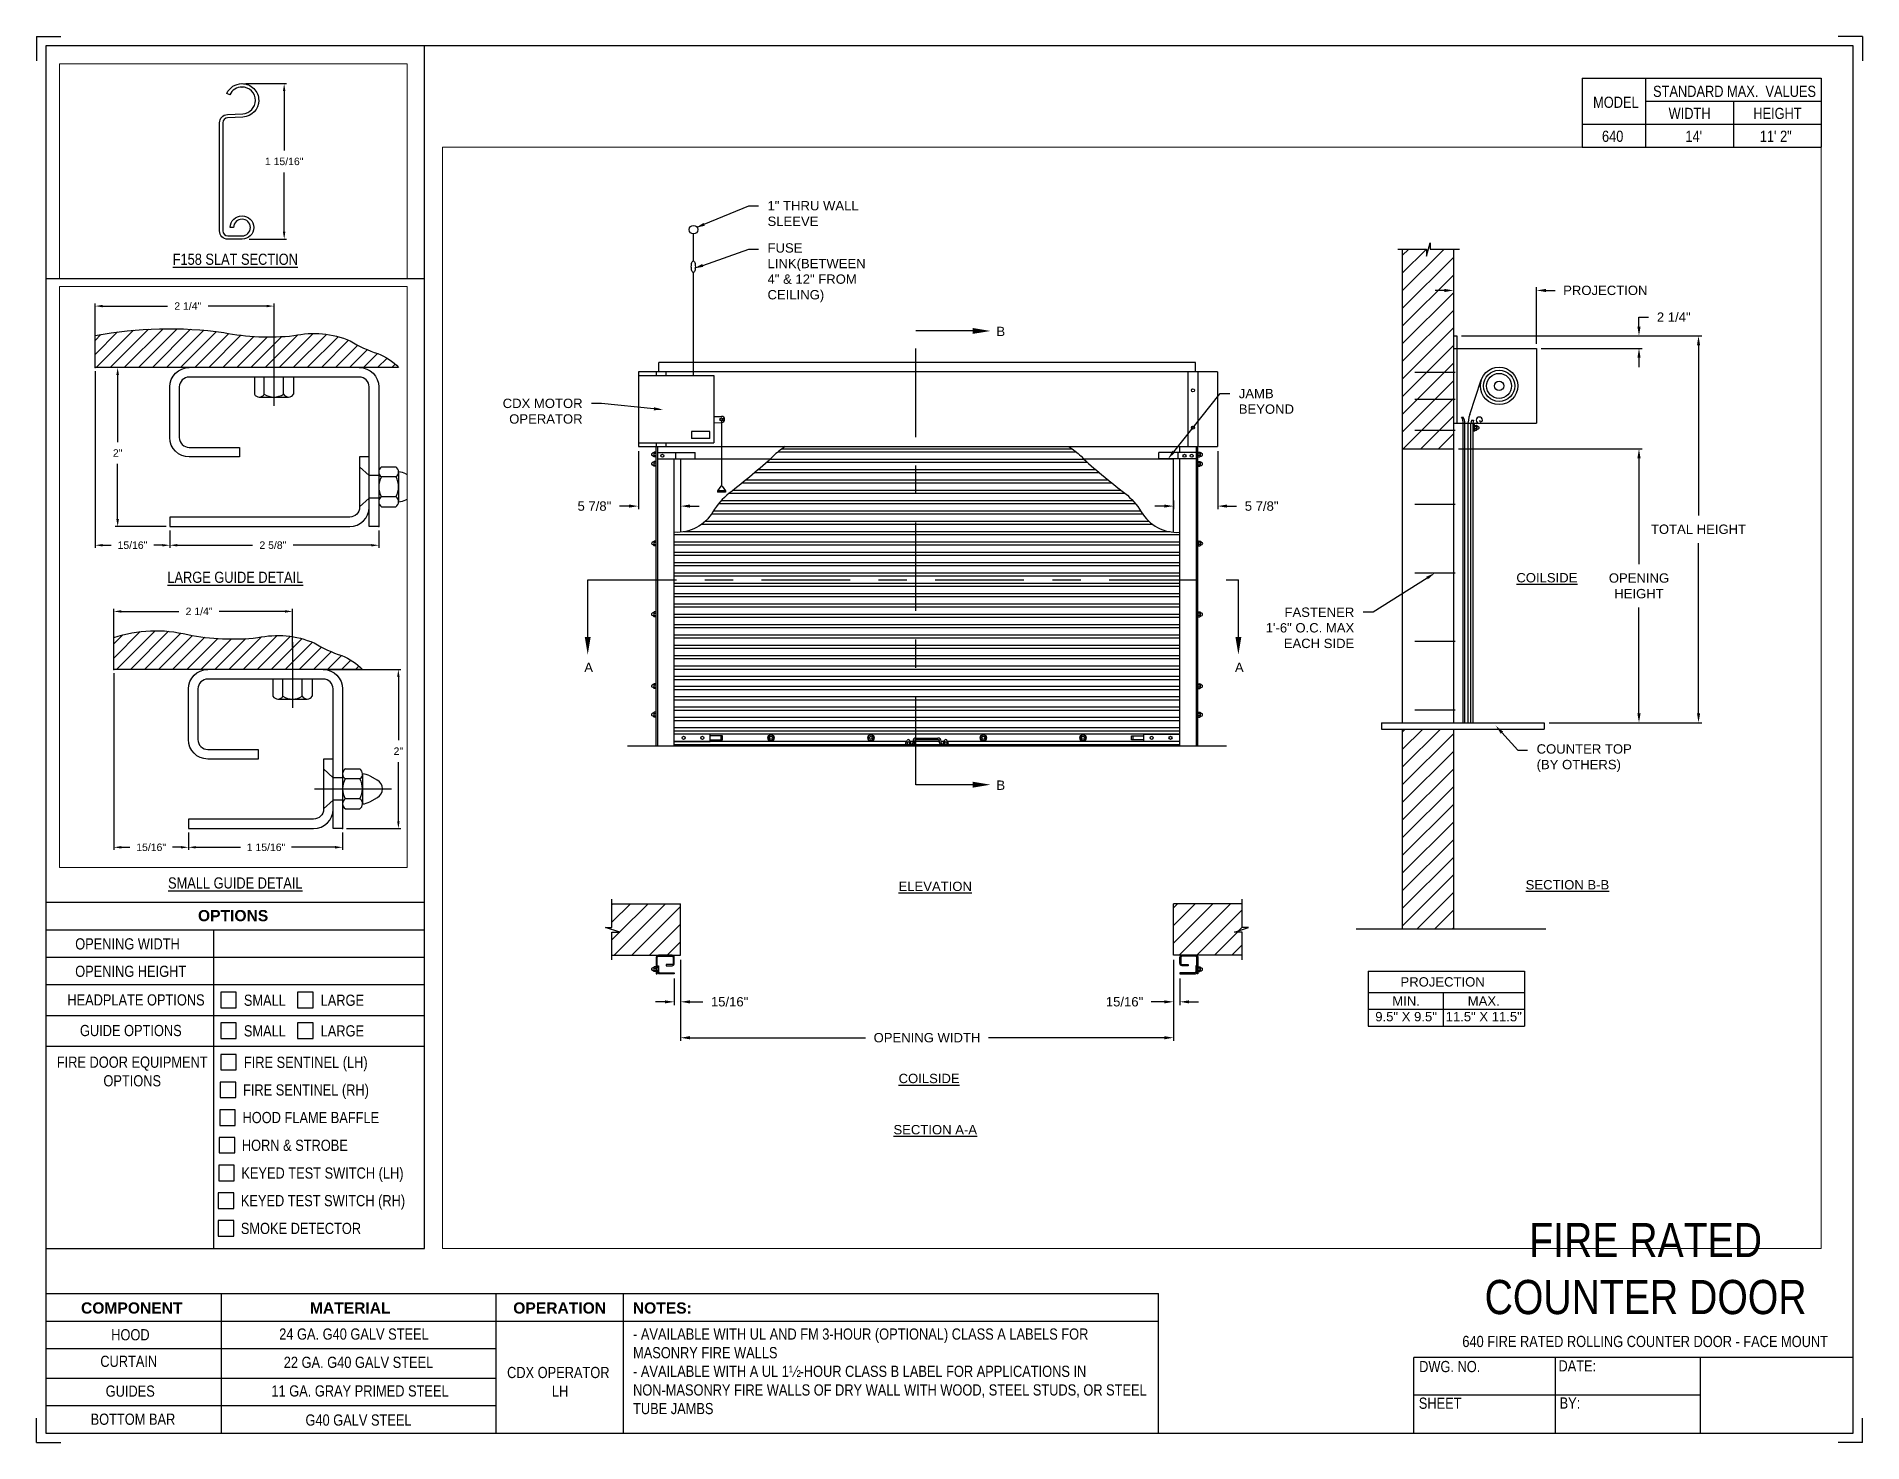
# Paper-space layout '640 CDX OPERATOR LH' of a CAD drawing. Header units: inches. Extents: x 0.1 to 10.9, y 0.1 to 8.4.
# The model-space entities are those that its viewports show. They can reach past a viewport. Long polylines and large blocks are cut down to what shows.
import ezdxf
from ezdxf import colors
from ezdxf.entities.mleader import LeaderData, LeaderLine
from ezdxf.math import Vec2, Vec3

# ---------------------------------------------------------------- set-up
doc = ezdxf.new("R2010")
doc.units = ezdxf.units.IN
doc.header["$LTSCALE"] = 0.25
doc.header["$MEASUREMENT"] = 0
doc.linetypes.add('CENTER', pattern=[2, 1.25, -0.25, 0.25, -0.25])
for name, color, linetype in [('ANNOTATIONS', 1, 'Continuous'), ('CDX OPERATOR LH', 7, 'Continuous'), ('DETAILS', 4, 'Continuous'), ('SECTION CUTS', 6, 'CENTER'), ('TITLE BLOCK', 7, 'Continuous')]:
    doc.layers.add(name, color=color, linetype=linetype)
doc.styles.add('ARIAL', font='arial.ttf', dxfattribs={"height": 0.09375})
doc.styles.add('CADdetails-DIMENSIONS', font='ARIALN.TTF', dxfattribs={"height": 2.38})
doc.styles.get("Standard").update_dxf_attribs({"font": 'romans.shx'})
doc.dimstyles.new('ARIAL', dxfattribs={"dimtxt": 0.09375, "dimasz": 0.09375, "dimexe": 0.03125, "dimexo": 0.046875, "dimgap": 0.09, "dimtad": 0, "dimtih": 1, "dimtoh": 1, "dimdec": 4, "dimzin": 0, "dimdsep": 46, "dimlunit": 4, "dimtxsty": 'ARIAL', "dimcen": 0.09, "dimadec": 0, "dimazin": 0, "dimtfac": 1, "dimtdec": 4, "dimtix": 1, "dimtofl": 0, "dimtmove": 0, "dimatfit": 3, "dimfxl": 0.18, "dimfrac": 2, "dimtolj": 1, "dimtzin": 0, "dimarcsym": 0})
doc.dimstyles.new('STANDARD$0', dxfattribs={"dimtxt": 0.09375, "dimasz": 0.09375, "dimexe": 0.03125, "dimexo": 0.046875, "dimgap": 0.09, "dimtad": 0, "dimtih": 1, "dimtoh": 1, "dimdec": 4, "dimzin": 0, "dimdsep": 46, "dimtxsty": 'ARIAL', "dimcen": 0.09, "dimadec": 0, "dimazin": 0, "dimtfac": 1, "dimtdec": 4, "dimtofl": 0, "dimtmove": 0, "dimatfit": 1, "dimfxl": 1, "dimtolj": 1, "dimtzin": 0, "dimarcsym": 0})
pattern_1 = [(45, (22.09341, -36.9515), (-0.08838835, 0.08838835), [])]

psp = doc.layouts.new('640 CDX OPERATOR LH')

# ---------------------------------------------------------------- texts
at = {"layer": 'TITLE BLOCK', "attachment_point": 2, "style": 'CADdetails-DIMENSIONS'}
for s, width, insert, char_height in [('MODEL', 0.28815, (9.45, 8.068), 0.0664), ('STANDARD MAX.  VALUES', 1.75949, (10.155, 8.133), 0.06641), ('WIDTH', 0.42908, (9.888, 8.002), 0.0664), ('HEIGHT', 0.42908, (10.41, 8.002), 0.0664), ('\\pxqc;640', 0.29952, (9.431, 7.866), 0.0664)]:
    psp.add_mtext_dynamic_manual_height_columns(s, width=width, gutter_width=1.363, heights=[0], dxfattribs=dict(at, insert=insert, char_height=char_height))
at = {"layer": 'TITLE BLOCK', "style": 'CADdetails-DIMENSIONS'}
for s, insert, char_height, width, attachment_point in [("14'", (9.913, 7.866), 0.0664, 1.75949, 2), ('11\' 2"', (10.4, 7.866), 0.0664, 1.75949, 2), ('{\\LF158 SLAT SECTION}', (1.248, 7.135), 0.06641, 1.75949, 2), ('{\\LLARGE GUIDE DETAIL}', (1.248, 5.245), 0.06641, 1.75949, 2), ('{\\LSMALL GUIDE DETAIL}', (1.248, 3.428), 0.06641, 1.75949, 2), ('{\\fArial|b1|i0|c0|p34;OPTIONS}', (1.235, 3.234), 0.06641, 1.75949, 2), ('OPENING WIDTH', (0.297, 3.066), 0.06641, 1.30693, 1), ('OPENING HEIGHT', (0.297, 2.903), 0.06641, 1.30693, 1), ('HEADPLATE OPTIONS', (0.25, 2.733), 0.06641, 0.86513, 1), ('SMALL', (1.299, 2.731), 0.0664, 1.23928, 1), ('LARGE', (1.755, 2.731), 0.0664, 1.23928, 1), ('\\pxqc;GUIDE OPTIONS', (0.25, 2.551), 0.06641, 0.75473, 1), ('SMALL', (1.299, 2.549), 0.0664, 1.23928, 1), ('LARGE', (1.755, 2.549), 0.0664, 1.23928, 1), ('\\pxqc;FIRE DOOR EQUIPMENT\\POPTIONS', (-0.13, 2.363), 0.06641, 1.53133, 1), ('FIRE SENTINEL (LH)', (1.299, 2.362), 0.06641, 1.23928, 1), ('FIRE SENTINEL (RH)', (1.294, 2.198), 0.06641, 1.53035, 1), ('HOOD FLAME BAFFLE', (1.291, 2.034), 0.06641, 1.53035, 1), ('HORN & STROBE', (1.287, 1.869), 0.06641, 1.53035, 1), ('KEYED TEST SWITCH (LH)', (1.284, 1.704), 0.06641, 1.53035, 1), ('KEYED TEST SWITCH (RH)', (1.281, 1.54), 0.06641, 1.53035, 1), ('SMOKE DETECTOR', (1.281, 1.375), 0.06641, 1.53035, 1), ('\\A1;\\pxqc;FIRE RATED COUNTER DOOR', (10.642, 1.374), 0.20312, 2.03069, 3), ('{\\fArial|b1|i0|c0|p34;COMPONENT}', (0.633, 0.902), 0.06641, 1.75949, 2), ('{\\fArial|b1|i0|c0|p34;MATERIAL}', (1.931, 0.902), 0.06641, 1.75949, 2), ('{\\fArial|b1|i0|c0|p34;OPERATION}', (3.175, 0.902), 0.06641, 1.75949, 2), ('{\\fArial|b1|i0|c0|p34;NOTES:}', (3.785, 0.902), 0.06641, 1.75949, 2), ('HOOD', (0.625, 0.743), 0.0664, 1.75949, 2), ('24 GA. G40 GALV STEEL', (1.953, 0.747), 0.06641, 1.75949, 2), ('\\pxql,t2;- AVAILABLE WITH UL AND FM 3-HOUR (OPTIONAL) CLASS A LABELS FOR MASONRY FIRE WALLS\\P- AVAILABLE WITH A UL 1½-HOUR CLASS B LABEL FOR APPLICATIONS IN NON-MASONRY FIRE WALLS OF DRY WALL WITH WOOD, STEEL STUDS, OR STEEL TUBE JAMBS', (5.141, 0.747), 0.066406, 3.0597, 2), ('640 FIRE RATED ROLLING COUNTER DOOR - FACE MOUNT', (9.624, 0.703), 0.06641, 2.79915, 2), ('CURTAIN', (0.615, 0.585), 0.0664, 1.75949, 2), ('22 GA. G40 GALV STEEL', (1.98, 0.579), 0.06641, 1.75949, 2), ('DWG. NO.', (8.463, 0.554), 0.0664, 1.75949, 2), ('DATE:', (9.221, 0.558), 0.0664, 1.75949, 2), ('\\P\\PCDX OPERATOR\\P LH', (3.167, 0.74), 0.06641, 1.75949, 2), ('GUIDES', (0.624, 0.408), 0.0664, 1.75949, 2), ('11 GA. GRAY PRIMED STEEL', (1.989, 0.409), 0.06641, 1.75949, 2), ('SHEET', (8.406, 0.336), 0.0664, 1.75949, 2), ('BY:', (9.177, 0.337), 0.0664, 1.75949, 2), ('BOTTOM BAR', (0.64, 0.241), 0.0664, 1.75949, 2), ('G40 GALV STEEL', (1.98, 0.236), 0.06641, 1.75949, 2)]:
    psp.add_mtext(s, dxfattribs=dict(at, insert=insert, char_height=char_height, width=width, attachment_point=attachment_point))

msp = doc.modelspace()

# ---------------------------------------------------------------- texts
at = {"layer": 'ANNOTATIONS', "char_height": 0.09375, "attachment_point": 2, "style": 'ARIAL'}
for s, insert, width in [('{\\LCOILSIDE}', (185.68058, 222.59348), 1.3823677), ('{\\LELEVATION}', (179.55534, 219.50166), 3.0834986), ('{\\LSECTION B-B}', (185.88675, 219.51762), 1.3823677), ('{\\LCOILSIDE}', (179.49398, 217.57699), 1.3823677), ('{\\LSECTION A-A}', (179.55534, 217.06383), 1.3823677)]:
    msp.add_mtext(s, dxfattribs=dict(at, insert=insert, width=width))
for s, width, insert in [('PROJECTION ', 1.7594917, (184.63658, 218.54469)), ('MIN.\\P9.5" X 9.5" ', 0.6711642, (184.27056, 218.3527)), ('MAX.\\P11.5" X 11.5"', 0.7869326, (185.04821, 218.3527))]:
    msp.add_mtext_dynamic_manual_height_columns(s, width=width, gutter_width=1.36268, heights=[0], dxfattribs=dict(at, insert=insert))
at = {"layer": 'SECTION CUTS', "style": 'ARIAL'}
for s, p in [('B', (180.16808, 224.96722)), ('A', (176.04075, 221.6016)), ('A', (182.55671, 221.6016)), ('B', (180.16808, 220.4215))]:
    msp.add_text(s, height=0.09375, dxfattribs=at).set_placement(p)

# ---------------------------------------------------------------- blocks, each defined once
blk = doc.blocks.new('*D32')
at = {"layer": 'ANNOTATIONS', "color": 0, "linetype": 'Continuous', "lineweight": -2, "transparency": 16777216}
for p, q in [((170.661, 256.378), (170.661, 254.159)), ((171.599, 254.378), (171.599, 254.159)), ((170.755, 254.19), (170.864, 254.19)), ((171.505, 254.19), (171.398, 254.19))]:
    blk.add_line(p, q, dxfattribs=at)
at = {"layer": 'ANNOTATIONS', "color": 0, "linetype": 'Continuous', "transparency": 16777216}
for points in [[(170.755, 254.206), (170.755, 254.175), (170.661, 254.19)], [(171.505, 254.206), (171.505, 254.175), (171.599, 254.19)]]:
    blk.add_solid(points, dxfattribs=at)
at = {"layer": 'defpoints', "color": 0, "linetype": 'Continuous', "transparency": 16777216}
for p in [(170.661, 256.425), (171.599, 254.425), (171.599, 254.19)]:
    blk.add_point(p, dxfattribs=at)
at = {"layer": 'ANNOTATIONS', "color": 0, "linetype": 'Continuous', "transparency": 16777216, "insert": (171.131, 254.19), "char_height": 0.0938, "attachment_point": 5, "style": 'ARIAL'}
blk.add_mtext('\\A1;15/16"', dxfattribs=at)
blk = doc.blocks.new('*D33')
at = {"layer": 'ANNOTATIONS', "color": 0, "linetype": 'Continuous', "lineweight": -2, "transparency": 16777216}
for p, q in [((171.599, 254.378), (171.599, 254.159)), ((173.536, 254.378), (173.536, 254.159)), ((171.692, 254.19), (172.252, 254.19)), ((173.442, 254.19), (172.895, 254.19))]:
    blk.add_line(p, q, dxfattribs=at)
at = {"layer": 'ANNOTATIONS', "color": 0, "linetype": 'Continuous', "transparency": 16777216}
for points in [[(171.692, 254.206), (171.692, 254.175), (171.599, 254.19)], [(173.442, 254.206), (173.442, 254.175), (173.536, 254.19)]]:
    blk.add_solid(points, dxfattribs=at)
at = {"layer": 'defpoints', "color": 0, "linetype": 'Continuous', "transparency": 16777216}
for p in [(171.599, 254.425), (173.536, 254.425), (171.599, 254.19)]:
    blk.add_point(p, dxfattribs=at)
at = {"layer": 'ANNOTATIONS', "color": 0, "linetype": 'Continuous', "transparency": 16777216, "insert": (172.574, 254.19), "char_height": 0.09375, "attachment_point": 5, "style": 'ARIAL'}
blk.add_mtext('\\A1;1 15/16"', dxfattribs=at)
blk = doc.blocks.new('*D34')
at = {"layer": 'ANNOTATIONS', "color": 0, "linetype": 'Continuous', "lineweight": -2, "transparency": 16777216}
for p, q in [((173.338, 256.425), (174.268, 256.425)), ((174.236, 256.331), (174.236, 255.535)), ((174.236, 254.518), (174.236, 255.261)), ((173.583, 254.425), (174.268, 254.425))]:
    blk.add_line(p, q, dxfattribs=at)
at = {"layer": 'ANNOTATIONS', "color": 0, "linetype": 'Continuous', "transparency": 16777216}
for points in [[(174.221, 256.331), (174.252, 256.331), (174.236, 256.425)], [(174.221, 254.518), (174.252, 254.518), (174.236, 254.425)]]:
    blk.add_solid(points, dxfattribs=at)
at = {"layer": 'defpoints', "color": 0, "linetype": 'Continuous', "transparency": 16777216}
for p in [(173.291, 256.425), (174.236, 256.425), (173.536, 254.425)]:
    blk.add_point(p, dxfattribs=at)
at = {"layer": 'ANNOTATIONS', "color": 0, "linetype": 'Continuous', "transparency": 16777216, "insert": (174.236, 255.398), "char_height": 0.0938, "attachment_point": 5, "style": 'ARIAL'}
blk.add_mtext('\\A1;2"', dxfattribs=at)
blk = doc.blocks.new('*D38')
at = {"layer": 'ANNOTATIONS', "color": 0, "linetype": 'Continuous', "lineweight": -2, "transparency": 16777216}
for p, q in [((170.661, 256.702), (170.661, 257.185)), ((170.755, 257.154), (171.479, 257.154)), ((172.814, 257.154), (171.987, 257.154)), ((172.908, 256.702), (172.908, 257.185))]:
    blk.add_line(p, q, dxfattribs=at)
at = {"layer": 'ANNOTATIONS', "color": 0, "linetype": 'Continuous', "transparency": 16777216}
for points in [[(170.755, 257.17), (170.755, 257.139), (170.661, 257.154)], [(172.814, 257.17), (172.814, 257.139), (172.908, 257.154)]]:
    blk.add_solid(points, dxfattribs=at)
at = {"layer": 'defpoints', "color": 0, "linetype": 'Continuous', "transparency": 16777216}
for p in [(172.908, 257.154), (170.661, 256.655), (172.908, 256.655)]:
    blk.add_point(p, dxfattribs=at)
at = {"layer": 'ANNOTATIONS', "color": 0, "linetype": 'Continuous', "transparency": 16777216, "insert": (171.733, 257.154), "char_height": 0.0938, "attachment_point": 5, "style": 'ARIAL'}
blk.add_mtext('\\A1;2 1/4"', dxfattribs=at)
blk = doc.blocks.new('*D35')
at = {"layer": 'ANNOTATIONS', "color": 0, "linetype": 'Continuous', "lineweight": -2, "transparency": 16777216}
for p, q in [((170.427, 260.173), (170.427, 257.954)), ((171.365, 258.173), (171.365, 257.954)), ((170.521, 257.986), (170.629, 257.986)), ((171.271, 257.986), (171.163, 257.986))]:
    blk.add_line(p, q, dxfattribs=at)
at = {"layer": 'ANNOTATIONS', "color": 0, "linetype": 'Continuous', "transparency": 16777216}
for points in [[(170.521, 258.001), (170.521, 257.97), (170.427, 257.986)], [(171.271, 258.001), (171.271, 257.97), (171.365, 257.986)]]:
    blk.add_solid(points, dxfattribs=at)
at = {"layer": 'defpoints', "color": 0, "linetype": 'Continuous', "transparency": 16777216}
for p in [(170.427, 260.22), (171.365, 258.22), (171.365, 257.986)]:
    blk.add_point(p, dxfattribs=at)
at = {"layer": 'ANNOTATIONS', "color": 0, "linetype": 'Continuous', "transparency": 16777216, "insert": (170.896, 257.986), "char_height": 0.0938, "attachment_point": 5, "style": 'ARIAL'}
blk.add_mtext('\\A1;15/16"', dxfattribs=at)
blk = doc.blocks.new('*D36')
at = {"layer": 'ANNOTATIONS', "color": 0, "linetype": 'Continuous', "lineweight": -2, "transparency": 16777216}
for p, q in [((171.365, 258.173), (171.365, 257.954)), ((173.99, 258.173), (173.99, 257.954)), ((171.459, 257.986), (172.406, 257.986)), ((173.896, 257.986), (172.914, 257.986))]:
    blk.add_line(p, q, dxfattribs=at)
at = {"layer": 'ANNOTATIONS', "color": 0, "linetype": 'Continuous', "transparency": 16777216}
for points in [[(171.459, 258.001), (171.459, 257.97), (171.365, 257.986)], [(173.896, 258.001), (173.896, 257.97), (173.99, 257.986)]]:
    blk.add_solid(points, dxfattribs=at)
at = {"layer": 'defpoints', "color": 0, "linetype": 'Continuous', "transparency": 16777216}
for p in [(171.365, 258.22), (173.99, 258.22), (171.365, 257.986)]:
    blk.add_point(p, dxfattribs=at)
at = {"layer": 'ANNOTATIONS', "color": 0, "linetype": 'Continuous', "transparency": 16777216, "insert": (172.66, 257.986), "char_height": 0.0938, "attachment_point": 5, "style": 'ARIAL'}
blk.add_mtext('\\A1;2 5/8"', dxfattribs=at)
blk = doc.blocks.new('*D37')
at = {"layer": 'ANNOTATIONS', "color": 0, "linetype": 'Continuous', "lineweight": -2, "transparency": 16777216}
for p, q in [((171.563, 260.22), (170.679, 260.22)), ((170.71, 260.126), (170.71, 259.282)), ((170.71, 258.314), (170.71, 259.008)), ((171.318, 258.22), (170.679, 258.22))]:
    blk.add_line(p, q, dxfattribs=at)
at = {"layer": 'ANNOTATIONS', "color": 0, "linetype": 'Continuous', "transparency": 16777216}
for points in [[(170.694, 260.126), (170.726, 260.126), (170.71, 260.22)], [(170.694, 258.314), (170.726, 258.314), (170.71, 258.22)]]:
    blk.add_solid(points, dxfattribs=at)
at = {"layer": 'defpoints', "color": 0, "linetype": 'Continuous', "transparency": 16777216}
for p in [(170.71, 260.22), (171.61, 260.22), (171.365, 258.22)]:
    blk.add_point(p, dxfattribs=at)
at = {"layer": 'ANNOTATIONS', "color": 0, "linetype": 'Continuous', "transparency": 16777216, "insert": (170.71, 259.145), "char_height": 0.0938, "attachment_point": 5, "style": 'ARIAL'}
blk.add_mtext('\\A1;2"', dxfattribs=at)
blk = doc.blocks.new('*D39')
at = {"layer": 'ANNOTATIONS', "color": 0, "linetype": 'Continuous', "lineweight": -2, "transparency": 16777216}
for p, q in [((170.427, 260.497), (170.427, 261.023)), ((170.521, 260.991), (171.337, 260.991)), ((172.58, 260.991), (171.845, 260.991)), ((172.674, 260.497), (172.674, 261.023))]:
    blk.add_line(p, q, dxfattribs=at)
at = {"layer": 'ANNOTATIONS', "color": 0, "linetype": 'Continuous', "transparency": 16777216}
for points in [[(170.521, 261.007), (170.521, 260.976), (170.427, 260.991)], [(172.58, 261.007), (172.58, 260.976), (172.674, 260.991)]]:
    blk.add_solid(points, dxfattribs=at)
at = {"layer": 'defpoints', "color": 0, "linetype": 'Continuous', "transparency": 16777216}
for p in [(172.674, 260.991), (170.427, 260.451), (172.674, 260.451)]:
    blk.add_point(p, dxfattribs=at)
at = {"layer": 'ANNOTATIONS', "color": 0, "linetype": 'Continuous', "transparency": 16777216, "insert": (171.591, 260.991), "char_height": 0.0938, "attachment_point": 5, "style": 'ARIAL'}
blk.add_mtext('\\A1;2 1/4"', dxfattribs=at)
blk = doc.blocks.new('*D82')
at = {"layer": 'ANNOTATIONS', "color": 0, "lineweight": -2, "transparency": 16777216}
for p, q in [((184.655, 225.425), (184.561, 225.425)), ((184.748, 225.016), (184.748, 225.456)), ((185.577, 224.891), (185.577, 225.456)), ((185.671, 225.425), (185.764, 225.425))]:
    blk.add_line(p, q, dxfattribs=at)
at = {"layer": 'ANNOTATIONS', "color": 0, "transparency": 16777216}
for points in [[(184.655, 225.44), (184.655, 225.409), (184.748, 225.425)], [(185.671, 225.44), (185.671, 225.409), (185.577, 225.425)]]:
    blk.add_solid(points, dxfattribs=at)
at = {"layer": 'defpoints', "color": 0, "transparency": 16777216}
for p in [(185.577, 225.425), (184.748, 224.97), (185.577, 224.844)]:
    blk.add_point(p, dxfattribs=at)
at = {"layer": 'ANNOTATIONS', "color": 0, "transparency": 16777216, "insert": (186.266, 225.425), "char_height": 0.09375, "attachment_point": 5, "style": 'ARIAL'}
blk.add_mtext('\\A1;PROJECTION', dxfattribs=at)
blk = doc.blocks.new('*D77')
at = {"layer": 'ANNOTATIONS', "color": 0, "lineweight": -2, "transparency": 16777216}
for p, q in [((186.603, 225.063), (186.603, 225.157)), ((186.603, 225.157), (186.697, 225.157)), ((184.824, 224.97), (186.634, 224.97)), ((185.624, 224.844), (186.634, 224.844)), ((186.603, 224.75), (186.603, 224.656))]:
    blk.add_line(p, q, dxfattribs=at)
at = {"layer": 'ANNOTATIONS', "color": 0, "transparency": 16777216}
for points in [[(186.587, 225.063), (186.619, 225.063), (186.603, 224.97)], [(186.587, 224.75), (186.619, 224.75), (186.603, 224.844)]]:
    blk.add_solid(points, dxfattribs=at)
at = {"layer": 'defpoints', "color": 0, "transparency": 16777216}
for p in [(184.777, 224.97), (186.603, 224.97), (185.577, 224.844)]:
    blk.add_point(p, dxfattribs=at)
at = {"layer": 'ANNOTATIONS', "color": 0, "transparency": 16777216, "insert": (186.951, 225.157), "char_height": 0.0938, "attachment_point": 5, "style": 'ARIAL'}
blk.add_mtext('\\A1;2 1/4"', dxfattribs=at)
blk = doc.blocks.new('*D80')
at = {"layer": 'ANNOTATIONS', "color": 0, "lineweight": -2, "transparency": 16777216}
for p, q in [((182.384, 223.813), (182.384, 223.233)), ((181.942, 223.322), (181.942, 223.233)), ((181.848, 223.264), (181.755, 223.264)), ((182.477, 223.264), (182.571, 223.264))]:
    blk.add_line(p, q, dxfattribs=at)
at = {"layer": 'ANNOTATIONS', "color": 0, "transparency": 16777216}
for points in [[(181.848, 223.28), (181.848, 223.249), (181.942, 223.264)], [(182.477, 223.28), (182.477, 223.249), (182.384, 223.264)]]:
    blk.add_solid(points, dxfattribs=at)
at = {"layer": 'defpoints', "color": 0, "transparency": 16777216}
for p in [(182.384, 223.86), (181.942, 223.369), (182.384, 223.264)]:
    blk.add_point(p, dxfattribs=at)
at = {"layer": 'ANNOTATIONS', "color": 0, "transparency": 16777216, "insert": (182.824, 223.264), "char_height": 0.0938, "attachment_point": 5, "style": 'ARIAL'}
blk.add_mtext('\\A1;5 7/8"', dxfattribs=at)
blk = doc.blocks.new('*D81')
at = {"layer": 'ANNOTATIONS', "color": 0, "lineweight": -2, "transparency": 16777216}
for p, q in [((176.583, 223.813), (176.583, 223.233)), ((177.005, 223.322), (177.005, 223.233)), ((176.489, 223.264), (176.395, 223.264)), ((177.098, 223.264), (177.192, 223.264))]:
    blk.add_line(p, q, dxfattribs=at)
at = {"layer": 'ANNOTATIONS', "color": 0, "transparency": 16777216}
for points in [[(176.489, 223.28), (176.489, 223.249), (176.583, 223.264)], [(177.098, 223.28), (177.098, 223.249), (177.005, 223.264)]]:
    blk.add_solid(points, dxfattribs=at)
at = {"layer": 'defpoints', "color": 0, "transparency": 16777216}
for p in [(176.583, 223.86), (177.005, 223.369), (176.583, 223.264)]:
    blk.add_point(p, dxfattribs=at)
at = {"layer": 'ANNOTATIONS', "color": 0, "transparency": 16777216, "insert": (176.142, 223.264), "char_height": 0.0938, "attachment_point": 5, "style": 'ARIAL'}
blk.add_mtext('\\A1;5 7/8"', dxfattribs=at)
blk = doc.blocks.new('*D75')
at = {"layer": 'ANNOTATIONS', "color": 0, "lineweight": -2, "transparency": 16777216}
for p, q in [((181.942, 218.718), (181.942, 218.266)), ((182.005, 218.531), (182.005, 218.266)), ((181.848, 218.298), (181.718, 218.298)), ((182.098, 218.298), (182.192, 218.298))]:
    blk.add_line(p, q, dxfattribs=at)
at = {"layer": 'ANNOTATIONS', "color": 0, "transparency": 16777216}
for points in [[(181.848, 218.313), (181.848, 218.282), (181.942, 218.298)], [(182.098, 218.313), (182.098, 218.282), (182.005, 218.298)]]:
    blk.add_solid(points, dxfattribs=at)
at = {"layer": 'defpoints', "color": 0, "transparency": 16777216}
for p in [(181.942, 218.765), (182.005, 218.577), (182.005, 218.298)]:
    blk.add_point(p, dxfattribs=at)
at = {"layer": 'ANNOTATIONS', "color": 0, "transparency": 16777216, "insert": (181.451, 218.298), "char_height": 0.0938, "attachment_point": 5, "style": 'ARIAL'}
blk.add_mtext('\\A1;15/16"', dxfattribs=at)
blk = doc.blocks.new('*D76')
at = {"layer": 'ANNOTATIONS', "color": 0, "lineweight": -2, "transparency": 16777216}
for p, q in [((177.005, 218.718), (177.005, 218.266)), ((176.942, 218.531), (176.942, 218.266)), ((176.848, 218.298), (176.755, 218.298)), ((177.098, 218.298), (177.229, 218.298))]:
    blk.add_line(p, q, dxfattribs=at)
at = {"layer": 'ANNOTATIONS', "color": 0, "transparency": 16777216}
for points in [[(176.848, 218.313), (176.848, 218.282), (176.942, 218.298)], [(177.098, 218.313), (177.098, 218.282), (177.005, 218.298)]]:
    blk.add_solid(points, dxfattribs=at)
at = {"layer": 'defpoints', "color": 0, "transparency": 16777216}
for p in [(177.005, 218.765), (176.942, 218.577), (176.942, 218.298)]:
    blk.add_point(p, dxfattribs=at)
at = {"layer": 'ANNOTATIONS', "color": 0, "transparency": 16777216, "insert": (177.496, 218.298), "char_height": 0.0938, "attachment_point": 5, "style": 'ARIAL'}
blk.add_mtext('\\A1;15/16"', dxfattribs=at)
blk = doc.blocks.new('*D74')
at = {"layer": 'ANNOTATIONS', "color": 0, "lineweight": -2, "transparency": 16777216}
for p, q in [((184.795, 223.837), (186.634, 223.837)), ((186.603, 223.743), (186.603, 222.683)), ((186.603, 221.188), (186.603, 222.248)), ((185.702, 221.094), (186.634, 221.094))]:
    blk.add_line(p, q, dxfattribs=at)
at = {"layer": 'ANNOTATIONS', "color": 0, "transparency": 16777216}
for points in [[(186.587, 223.743), (186.619, 223.743), (186.603, 223.837)], [(186.587, 221.188), (186.619, 221.188), (186.603, 221.094)]]:
    blk.add_solid(points, dxfattribs=at)
at = {"layer": 'defpoints', "color": 0, "transparency": 16777216}
for p in [(184.748, 223.837), (185.655, 221.094), (186.603, 221.094)]:
    blk.add_point(p, dxfattribs=at)
at = {"layer": 'ANNOTATIONS', "color": 0, "transparency": 16777216, "insert": (186.603, 222.465), "char_height": 0.09375, "attachment_point": 5, "style": 'ARIAL'}
blk.add_mtext('\\A1;OPENING\\PHEIGHT', dxfattribs=at)
blk = doc.blocks.new('*D79')
at = {"layer": 'ANNOTATIONS', "color": 0, "lineweight": -2, "transparency": 16777216}
for p, q in [((184.824, 224.97), (187.231, 224.97)), ((187.199, 224.876), (187.199, 223.17)), ((187.199, 221.188), (187.199, 222.893)), ((185.702, 221.094), (187.231, 221.094))]:
    blk.add_line(p, q, dxfattribs=at)
at = {"layer": 'ANNOTATIONS', "color": 0, "transparency": 16777216}
for points in [[(187.184, 224.876), (187.215, 224.876), (187.199, 224.97)], [(187.184, 221.188), (187.215, 221.188), (187.199, 221.094)]]:
    blk.add_solid(points, dxfattribs=at)
at = {"layer": 'defpoints', "color": 0, "transparency": 16777216}
for p in [(184.777, 224.97), (187.199, 224.97), (185.655, 221.094)]:
    blk.add_point(p, dxfattribs=at)
at = {"layer": 'ANNOTATIONS', "color": 0, "transparency": 16777216, "insert": (187.199, 223.032), "char_height": 0.09375, "attachment_point": 5, "style": 'ARIAL'}
blk.add_mtext('\\A1;TOTAL HEIGHT', dxfattribs=at)
blk = doc.blocks.new('*D78')
at = {"layer": 'ANNOTATIONS', "color": 0, "lineweight": -2, "transparency": 16777216}
for p, q in [((177.005, 218.531), (177.005, 217.907)), ((181.942, 218.534), (181.942, 217.907)), ((177.098, 217.938), (178.857, 217.938)), ((181.848, 217.938), (180.09, 217.938))]:
    blk.add_line(p, q, dxfattribs=at)
at = {"layer": 'ANNOTATIONS', "color": 0, "transparency": 16777216}
for points in [[(177.098, 217.954), (177.098, 217.922), (177.005, 217.938)], [(181.848, 217.954), (181.848, 217.922), (181.942, 217.938)]]:
    blk.add_solid(points, dxfattribs=at)
at = {"layer": 'defpoints', "color": 0, "transparency": 16777216}
for p in [(177.005, 218.578), (181.942, 218.581), (181.942, 217.938)]:
    blk.add_point(p, dxfattribs=at)
at = {"layer": 'ANNOTATIONS', "color": 0, "transparency": 16777216, "insert": (179.473, 217.938), "char_height": 0.09375, "attachment_point": 5, "style": 'ARIAL'}
blk.add_mtext('\\A1;OPENING WIDTH', dxfattribs=at)
blk = doc.blocks.new('*D111')
at = {"layer": 'ANNOTATIONS', "color": 0, "lineweight": -2, "transparency": 16777216}
for p, q in [((172.319, 264.085), (172.833, 264.085)), ((172.802, 263.991), (172.802, 263.246)), ((172.802, 262.223), (172.802, 262.969)), ((172.361, 262.13), (172.833, 262.13))]:
    blk.add_line(p, q, dxfattribs=at)
at = {"layer": 'ANNOTATIONS', "color": 0, "transparency": 16777216}
for points in [[(172.786, 263.991), (172.817, 263.991), (172.802, 264.085)], [(172.786, 262.223), (172.817, 262.223), (172.802, 262.13)]]:
    blk.add_solid(points, dxfattribs=at)
at = {"layer": 'defpoints', "color": 0, "transparency": 16777216}
for p in [(172.272, 264.085), (172.314, 262.13), (172.802, 262.13)]:
    blk.add_point(p, dxfattribs=at)
at = {"layer": 'ANNOTATIONS', "color": 0, "transparency": 16777216, "insert": (172.802, 263.107), "char_height": 0.09375, "attachment_point": 5, "style": 'ARIAL'}
blk.add_mtext('\\A1;1 15/16"', dxfattribs=at)

# ---------------------------------------------------------------- dimensions: what is measured, and where the dimension line sits
at = {"layer": 'ANNOTATIONS'}
for base, p1, p2, text, picture, middle in [((172.80177, 262.12973), (172.2722, 264.08454), (172.31437, 262.12973), '1 15/16"', '*D111', (172.80177, 263.10713)), ((186.603, 224.96958), (185.57689, 224.84377), (184.77718, 224.96958), '2 1/4"', '*D77', (186.95065, 225.15708)), ((187.19946, 224.96958), (185.65471, 221.09377), (184.77718, 224.96958), 'TOTAL HEIGHT', '*D79', (187.19946, 223.03167))]:
    dim = msp.add_linear_dim(base=base, p1=p1, p2=p2, angle=90, text=text, dimstyle='STANDARD$0', dxfattribs=at)
    dim.commit()
    dim.dimension.update_dxf_attribs({"geometry": picture, "text_midpoint": middle, "dimtype": 160})
at = {"layer": 'ANNOTATIONS', "linetype": 'Continuous'}
for base, p1, p2, picture, middle in [((172.67362, 260.99144), (170.42726, 260.45054), (172.67362, 260.45054), '*D39', (171.59105, 260.99144)), ((171.36476, 257.98551), (170.42726, 260.21981), (171.36476, 258.21981), '*D35', (170.89601, 257.98551)), ((172.907581, 257.154155), (170.66123, 256.655273), (172.907581, 256.655273), '*D38', (171.732849, 257.154155)), ((171.59873, 254.19024), (170.66123, 256.42454), (171.59873, 254.42454), '*D32', (171.13135, 254.19024))]:
    dim = msp.add_linear_dim(base=base, p1=p1, p2=p2, dimstyle='ARIAL', dxfattribs=at)
    dim.commit()
    dim.dimension.update_dxf_attribs({"geometry": picture, "text_midpoint": middle, "dimtype": 160})
for base, p1, p2, angle, picture, middle in [((170.70998, 260.21981), (171.36476, 258.21981), (171.60976, 260.21981), 90, '*D37', (170.70998, 259.14522)), ((171.36476, 257.98551), (173.98976, 258.21981), (171.36476, 258.21981), 180, '*D36', (172.65989, 257.98551)), ((174.23633, 256.42454), (173.53623, 254.42454), (173.29123, 256.42454), 90, '*D34', (174.23633, 255.39787)), ((171.59873, 254.19024), (173.53623, 254.42454), (171.59873, 254.42454), 180, '*D33', (172.57366, 254.19024))]:
    dim = msp.add_linear_dim(base=base, p1=p1, p2=p2, angle=angle, dimstyle='ARIAL', dxfattribs=at)
    dim.commit()
    dim.dimension.update_dxf_attribs({"geometry": picture, "text_midpoint": middle, "dimtype": 160})
at = {"layer": 'ANNOTATIONS'}
for base, p1, p2, text, picture, middle in [((185.57689, 225.42487), (184.74846, 224.96958), (185.57689, 224.84377), 'PROJECTION', '*D82', (186.266, 225.42487)), ((176.58283, 223.26432), (177.00471, 223.36924), (176.58283, 223.86025), '5 7/8"', '*D81', (176.14223, 223.26432)), ((182.38361, 223.26432), (181.94221, 223.36906), (182.38361, 223.86025), '5 7/8"', '*D80', (182.82422, 223.26432)), ((176.94221, 218.29754), (177.00471, 218.76488), (176.94221, 218.57748), '15/16"', '*D76', (177.49578, 218.29754)), ((182.00471, 218.29754), (181.94221, 218.76488), (182.00471, 218.57748), '15/16"', '*D75', (181.45114, 218.29754))]:
    dim = msp.add_linear_dim(base=base, p1=p1, p2=p2, text=text, dimstyle='STANDARD$0', dxfattribs=at)
    dim.commit()
    dim.dimension.update_dxf_attribs({"geometry": picture, "text_midpoint": middle, "dimtype": 160})
dim = msp.add_linear_dim(base=(186.603, 221.09377), p1=(184.74846, 223.83657), p2=(185.65471, 221.09377), angle=90, text='OPENING\\PHEIGHT', dimstyle='STANDARD$0', dxfattribs=at)
dim.commit()
dim.dimension.update_dxf_attribs({"geometry": '*D74', "text_midpoint": (186.603, 222.46517)})
dim = msp.add_linear_dim(base=(181.94221, 217.93791), p1=(177.00471, 218.578), p2=(181.94221, 218.58097), text='OPENING WIDTH', dimstyle='STANDARD$0', dxfattribs=at)
dim.commit()
dim.dimension.update_dxf_attribs({"geometry": '*D78', "text_midpoint": (179.47346, 217.93791)})

# ---------------------------------------------------------------- hatches: boundary and pattern name
at = {"layer": 'CDX OPERATOR LH'}
h = msp.add_hatch(dxfattribs=at)
h.set_pattern_fill('ANSI31', color=256, style=0)
h.set_pattern_definition(pattern_1)
h.paths.add_polyline_path([(184.74846, 225.83829), (184.51196, 225.83829), (184.51196, 225.90295), (184.47355, 225.76959), (184.47355, 225.83829), (184.23283, 225.83829), (184.23283, 223.83657), (184.74846, 223.83657)])
h = msp.add_hatch(dxfattribs=at)
h.set_pattern_fill('ANSI31', color=256, style=0)
h.set_pattern_definition(pattern_1)
h.paths.add_polyline_path([(184.74846, 221.02977), (184.51196, 221.02977), (184.51196, 221.09443), (184.47355, 220.96107), (184.47355, 221.02977), (184.23283, 221.02977), (184.23283, 219.02805), (184.74846, 219.02805)])
h = msp.add_hatch(dxfattribs=at)
h.set_pattern_fill('ANSI31', color=256, style=0)
h.set_pattern_definition(pattern_1)
h.paths.add_polyline_path([(182.62971, 218.9964), (182.55174, 218.9964), (182.69381, 219.0433), (182.62971, 219.0433), (182.62971, 219.2805), (181.94221, 219.2805), (181.94221, 218.76488), (182.62971, 218.76488)])
h.paths.add_polyline_path([(177.00471, 219.2805), (176.31721, 219.2805), (176.31721, 219.0433), (176.2531, 219.0433), (176.39517, 218.9964), (176.31721, 218.9964), (176.31721, 218.76488), (177.00471, 218.76488)])
at = {"layer": 'DETAILS', "linetype": 'Continuous'}
h = msp.add_hatch(dxfattribs=at)
h.set_pattern_fill('ANSI31', color=256, style=0)
h.set_pattern_definition([(45, (183.18255, 234.0712), (-0.08838835, 0.08838835), [])])
h.paths.add_polyline_path([(172.92262, 260.62036, -0.07533914), (172.04485, 260.65781, 0.08278107), (170.42726, 260.62036), (170.42726, 260.21981), (174.2395, 260.21981, 0.10706088), (173.97968, 260.39476, -0.06290317), (173.63077, 260.55431, 0.15379408)])
h.paths.add_polyline_path([(171.40371, 261.06335), (171.77839, 261.06335), (171.77839, 260.91953), (171.40371, 260.91953)], flags=9)
h = msp.add_hatch(dxfattribs=at)
h.set_pattern_fill('ANSI31', color=256, style=0)
h.set_pattern_definition([(45, (182.72902, 230.27593), (-0.08838835, 0.08838835), [])])
h.paths.add_polyline_path([(172.46908, 256.82509, -0.07533914), (171.59132, 256.86254, 0.14389298), (170.66123, 256.82509), (170.66123, 256.42454), (173.78596, 256.42454, 0.10706088), (173.52615, 256.59949, -0.06290317), (173.17724, 256.75904, 0.15379408)])
h.paths.add_polyline_path([(171.54167, 257.05689), (171.92633, 257.05689), (171.92633, 257.25008), (171.54167, 257.25008)], flags=9)

# ---------------------------------------------------------------- linework, layer by layer
at = {"layer": 'ANNOTATIONS'}
for p, q in [((183.89038, 218.60412), (183.89038, 218.05275)), ((183.89038, 218.60412), (185.45549, 218.60412)), ((185.45549, 218.60412), (185.45549, 218.05275)), ((183.89038, 218.39265), (185.45549, 218.39265)), ((184.64074, 218.39265), (184.64074, 218.05275)), ((183.89038, 218.2227), (185.45549, 218.2227)), ((183.89038, 218.05275), (185.45549, 218.05275))]:
    msp.add_line(p, q, dxfattribs=at)
at = {"layer": 'CDX OPERATOR LH'}
for p, q in [((177.1332, 225.71993), (177.1332, 225.99069)), ((184.18644, 225.83829), (184.47355, 225.83829)), ((184.23283, 225.83829), (184.23283, 221.09377)), ((184.47355, 225.76959), (184.51196, 225.90295)), ((184.47355, 225.83829), (184.47355, 225.76959)), ((184.51196, 225.90295), (184.51196, 225.83829)), ((184.51196, 225.83829), (184.80715, 225.83829)), ((184.74846, 221.09377), (184.74846, 225.83829)), ((177.1332, 224.57377), (177.1332, 225.60543)), ((184.74846, 224.96958), (184.77718, 224.96958)), ((184.77718, 224.96958), (184.77718, 224.84377)), ((184.74846, 224.84377), (185.57689, 224.84377)), ((184.77971, 224.84377), (184.77971, 224.09377)), ((185.57689, 224.84377), (185.57689, 224.09377)), ((176.58274, 224.57377), (176.58274, 223.89673)), ((176.58274, 224.57377), (177.33719, 224.57377)), ((176.58283, 224.61025), (176.58283, 223.86025)), ((176.78596, 224.61025), (176.58283, 224.61025)), ((182.18635, 224.61025), (176.76057, 224.61025)), ((176.76057, 224.61025), (176.76057, 224.57377)), ((182.16096, 224.704), (176.78596, 224.704)), ((176.78596, 224.61025), (176.78596, 224.704)), ((176.86018, 224.57377), (176.86018, 224.61025)), ((176.86018, 224.57377), (176.86018, 224.61025)), ((177.33719, 224.57377), (177.33719, 223.89673)), ((182.08674, 223.86225), (182.08674, 224.61025)), ((182.08674, 223.86225), (182.08674, 224.61025)), ((182.16096, 224.61025), (182.16096, 224.704)), ((182.38361, 224.61025), (182.18049, 224.61025)), ((182.18635, 224.61025), (182.18635, 223.86225)), ((182.38361, 224.61025), (182.38361, 223.86025)), ((184.90871, 224.18285), (185.02405, 224.52817)), ((177.29753, 224.013), (177.11346, 224.013)), ((177.11346, 224.013), (177.11346, 223.94168)), ((177.29753, 223.94168), (177.29753, 224.013)), ((177.33728, 224.16264), (177.41509, 224.16352)), ((177.33728, 224.10013), (177.41553, 224.10103)), ((177.41531, 224.13228), (177.41531, 223.4655)), ((184.74846, 224.09377), (185.57689, 224.09377)), ((184.82689, 224.15627), (184.84252, 224.15627)), ((184.82689, 224.09377), (184.85814, 224.09377)), ((184.84254, 221.09433), (184.84254, 224.09433)), ((184.85814, 221.09377), (184.85814, 224.09377)), ((184.85814, 224.09377), (184.92064, 224.09377)), ((184.88939, 224.06405), (184.88939, 221.09377)), ((184.92064, 221.09377), (184.92064, 224.09377)), ((184.92064, 224.09377), (184.94017, 224.09377)), ((184.92461, 224.12502), (184.94414, 224.12502)), ((184.94017, 224.09377), (184.94017, 221.09377)), ((184.9558, 224.08063), (184.94017, 224.08063)), ((184.94017, 224.01813), (184.9558, 224.01813)), ((184.9558, 224.01813), (184.9558, 224.08063)), ((184.95875, 224.02594), (184.97604, 224.02594)), ((184.97563, 224.0611), (184.95886, 224.0611)), ((184.97601, 224.03766), (184.95902, 224.03766)), ((184.95914, 224.07282), (184.97523, 224.07282)), ((184.97921, 224.06709), (184.9793, 224.03099)), ((184.98734, 224.03382), (184.99684, 224.03929)), ((184.98786, 224.06465), (184.99685, 224.05946)), ((176.58274, 223.89673), (177.33719, 223.89673)), ((176.58283, 223.86025), (176.77033, 223.86025)), ((176.76057, 223.89673), (176.76057, 223.86225)), ((176.76057, 220.86225), (176.76057, 223.86225)), ((176.76057, 223.86225), (182.18635, 223.86225)), ((176.77033, 223.86225), (176.77033, 223.86025)), ((176.77619, 220.86225), (176.77619, 223.86225)), ((176.78596, 223.86225), (176.78596, 223.86025)), ((176.86018, 223.86225), (176.86018, 223.89673)), ((176.86018, 223.86225), (176.86018, 223.89673)), ((177.29753, 223.94168), (177.11346, 223.94168)), ((180.9289, 223.83605), (178.01801, 223.83605)), ((182.00471, 223.79975), (182.00471, 223.86225)), ((182.17072, 220.86225), (182.17072, 223.86225)), ((182.18635, 220.86225), (182.18635, 223.86225)), ((182.19611, 223.86025), (182.38361, 223.86025)), ((184.23283, 223.83657), (184.74846, 223.83657)), ((176.7285, 223.79663), (176.71951, 223.79144)), ((176.7285, 223.79663), (176.71951, 223.79144)), ((176.7285, 223.70288), (176.71951, 223.69769)), ((176.7285, 223.70288), (176.71951, 223.69769)), ((176.72903, 223.7658), (176.71952, 223.77127)), ((176.72903, 223.7658), (176.71952, 223.77127)), ((176.72903, 223.67205), (176.71952, 223.67752)), ((176.72903, 223.67205), (176.71952, 223.67752)), ((176.73715, 223.79907), (176.73706, 223.76296)), ((176.73715, 223.79907), (176.73706, 223.76296)), ((176.73715, 223.70532), (176.73706, 223.66921)), ((176.73715, 223.70532), (176.73706, 223.66921)), ((176.75761, 223.75792), (176.74032, 223.75792)), ((176.75761, 223.75792), (176.74032, 223.75792)), ((176.75761, 223.66417), (176.74032, 223.66417)), ((176.75761, 223.66417), (176.74032, 223.66417)), ((176.74035, 223.76964), (176.75734, 223.76964)), ((176.74035, 223.76964), (176.75734, 223.76964)), ((176.74035, 223.67589), (176.75734, 223.67589)), ((176.74035, 223.67589), (176.75734, 223.67589)), ((176.74073, 223.79308), (176.75751, 223.79308)), ((176.74073, 223.79308), (176.75751, 223.79308)), ((176.74073, 223.69933), (176.75751, 223.69933)), ((176.74073, 223.69933), (176.75751, 223.69933)), ((176.75723, 223.80479), (176.74113, 223.80479)), ((176.75723, 223.80479), (176.74113, 223.80479)), ((176.75723, 223.71104), (176.74113, 223.71104)), ((176.75723, 223.71104), (176.74113, 223.71104)), ((176.77619, 223.79975), (177.15119, 223.79975)), ((176.77619, 223.79975), (177.15119, 223.79975)), ((176.77619, 223.73725), (177.15119, 223.73725)), ((176.77619, 223.73725), (177.15119, 223.73725)), ((176.94221, 220.86225), (176.94221, 223.73725)), ((176.94221, 220.86225), (176.94221, 223.73725)), ((176.95783, 223.73725), (176.95783, 223.79975)), ((176.95783, 223.73725), (176.95783, 223.79975)), ((177.00471, 223.73525), (177.00471, 223.00322)), ((177.90195, 223.73525), (177.00471, 223.73525)), ((177.15119, 223.73725), (177.15119, 223.79975)), ((177.15119, 223.73725), (177.15119, 223.79975)), ((181.08154, 223.70119), (177.86538, 223.70119)), ((181.04794, 223.73244), (177.89898, 223.73244)), ((180.96933, 223.8048), (177.97758, 223.8048)), ((181.94221, 223.73525), (181.04496, 223.73525)), ((182.17072, 223.79975), (181.79572, 223.79975)), ((181.79572, 223.73725), (181.79572, 223.79975)), ((182.17072, 223.73725), (181.79572, 223.73725)), ((181.94221, 223.00288), (181.94221, 223.73525)), ((181.98908, 223.73725), (181.98908, 223.79975)), ((182.00471, 220.86225), (182.00471, 223.73725)), ((182.18931, 223.75792), (182.20659, 223.75792)), ((182.18931, 223.66417), (182.20659, 223.66417)), ((182.20619, 223.79308), (182.18941, 223.79308)), ((182.20619, 223.69933), (182.18941, 223.69933)), ((182.20657, 223.76964), (182.18957, 223.76964)), ((182.20657, 223.67589), (182.18957, 223.67589)), ((182.18969, 223.80479), (182.20578, 223.80479)), ((182.18969, 223.71104), (182.20578, 223.71104)), ((182.20976, 223.79907), (182.20985, 223.76296)), ((182.20976, 223.70532), (182.20985, 223.66921)), ((182.21789, 223.7658), (182.22739, 223.77127)), ((182.21789, 223.67205), (182.22739, 223.67752)), ((182.21841, 223.79663), (182.2274, 223.79144)), ((182.21841, 223.70288), (182.2274, 223.69769)), ((177.4075, 223.4655), (177.37625, 223.41863)), ((177.42312, 223.4655), (177.4075, 223.4655)), ((177.42312, 223.4655), (177.45437, 223.41863)), ((181.32775, 223.49396), (177.61916, 223.49396)), ((181.28893, 223.52521), (177.65798, 223.52521)), ((181.20015, 223.59757), (177.74677, 223.59757)), ((181.16315, 223.62882), (177.78377, 223.62882)), ((177.45437, 223.41863), (177.37625, 223.41863)), ((177.37625, 223.41863), (177.37625, 223.403)), ((177.45437, 223.403), (177.37625, 223.403)), ((181.56253, 223.28673), (177.38439, 223.28673)), ((181.53573, 223.31798), (177.41118, 223.31798)), ((177.45437, 223.41863), (177.45437, 223.403)), ((181.45824, 223.39034), (177.48868, 223.39034)), ((181.4186, 223.42159), (177.52831, 223.42159)), ((181.69561, 223.11075), (177.25131, 223.11075)), ((181.6328, 223.18312), (177.31411, 223.18312)), ((181.61324, 223.21437), (177.33368, 223.21437)), ((176.72932, 222.906), (176.72032, 222.90081)), ((176.73797, 222.90844), (176.73787, 222.87234)), ((176.75804, 222.91417), (176.74194, 222.91417)), ((182.00471, 222.97589), (176.94221, 222.97589)), ((181.90827, 223.00714), (177.03865, 223.00714)), ((181.73414, 223.0795), (177.21277, 223.0795)), ((182.1905, 222.91417), (182.20659, 222.91417)), ((182.21057, 222.90844), (182.21067, 222.87234)), ((182.21922, 222.906), (182.22821, 222.90081)), ((176.72984, 222.87517), (176.72034, 222.88065)), ((176.75842, 222.86729), (176.74113, 222.86729)), ((176.74116, 222.87901), (176.75816, 222.87901)), ((176.74154, 222.90245), (176.75832, 222.90245)), ((182.00471, 222.90352), (176.94221, 222.90352)), ((182.00471, 222.87227), (176.94221, 222.87227)), ((182.00471, 222.79991), (176.94221, 222.79991)), ((182.00471, 222.76866), (176.94221, 222.76866)), ((182.19012, 222.86729), (182.20741, 222.86729)), ((182.207, 222.90245), (182.19022, 222.90245)), ((182.20738, 222.87901), (182.19038, 222.87901)), ((182.2187, 222.87517), (182.2282, 222.88065)), ((182.00471, 222.69629), (176.94221, 222.69629)), ((182.00471, 222.66504), (176.94221, 222.66504)), ((182.00471, 222.59268), (176.94221, 222.59268)), ((182.00471, 222.56143), (176.94221, 222.56143)), ((182.00471, 222.48906), (176.94221, 222.48906)), ((182.00471, 222.45781), (176.94221, 222.45781)), ((182.00471, 222.38545), (176.94221, 222.38545)), ((176.7285, 222.19517), (176.71951, 222.18998)), ((176.73715, 222.19761), (176.73706, 222.1615)), ((176.74073, 222.19161), (176.75751, 222.19161)), ((176.75723, 222.20333), (176.74113, 222.20333)), ((182.00471, 222.3542), (176.94221, 222.3542)), ((182.00471, 222.28183), (176.94221, 222.28183)), ((182.00471, 222.25058), (176.94221, 222.25058)), ((182.00471, 222.17822), (176.94221, 222.17822)), ((182.20619, 222.19161), (182.18941, 222.19161)), ((182.18969, 222.20333), (182.20578, 222.20333)), ((182.20976, 222.19761), (182.20985, 222.1615)), ((182.21841, 222.19517), (182.2274, 222.18998)), ((176.72903, 222.16434), (176.71952, 222.16981)), ((176.75761, 222.15646), (176.74032, 222.15646)), ((176.74035, 222.16818), (176.75734, 222.16818)), ((182.00471, 222.14697), (176.94221, 222.14697)), ((182.00471, 222.07461), (176.94221, 222.07461)), ((182.00471, 222.04336), (176.94221, 222.04336)), ((182.18931, 222.15646), (182.20659, 222.15646)), ((182.20657, 222.16818), (182.18957, 222.16818)), ((182.21789, 222.16434), (182.22739, 222.16981)), ((182.00471, 221.97099), (176.94221, 221.97099)), ((182.00471, 221.93974), (176.94221, 221.93974)), ((182.00471, 221.86738), (176.94221, 221.86738)), ((182.00471, 221.83613), (176.94221, 221.83613)), ((182.00471, 221.76376), (176.94221, 221.76376)), ((182.00471, 221.73251), (176.94221, 221.73251)), ((182.00471, 221.66015), (176.94221, 221.66015)), ((182.00471, 221.6289), (176.94221, 221.6289)), ((176.7285, 221.47642), (176.71951, 221.47123)), ((176.72903, 221.44559), (176.71952, 221.45106)), ((176.73715, 221.47886), (176.73706, 221.44275)), ((176.74035, 221.44943), (176.75734, 221.44943)), ((176.74073, 221.47286), (176.75751, 221.47286)), ((176.75723, 221.48458), (176.74113, 221.48458)), ((182.00471, 221.55653), (176.94221, 221.55653)), ((182.00471, 221.52528), (176.94221, 221.52528)), ((182.00471, 221.45606), (176.94221, 221.45606)), ((182.20619, 221.47286), (182.18941, 221.47286)), ((182.20657, 221.44943), (182.18957, 221.44943)), ((182.18969, 221.48458), (182.20578, 221.48458)), ((182.20976, 221.47886), (182.20985, 221.44275)), ((182.21789, 221.44559), (182.22739, 221.45106)), ((182.21841, 221.47642), (182.2274, 221.47123)), ((176.75761, 221.43771), (176.74032, 221.43771)), ((182.00471, 221.42481), (176.94221, 221.42481)), ((182.00471, 221.35245), (176.94221, 221.35245)), ((182.00471, 221.3212), (176.94221, 221.3212)), ((182.18931, 221.43771), (182.20659, 221.43771)), ((176.7285, 221.19002), (176.71951, 221.18483)), ((176.72903, 221.15919), (176.71952, 221.16466)), ((176.73715, 221.19246), (176.73706, 221.15635)), ((176.75761, 221.15131), (176.74032, 221.15131)), ((176.74035, 221.16303), (176.75734, 221.16303)), ((176.74073, 221.18647), (176.75751, 221.18647)), ((176.75723, 221.19819), (176.74113, 221.19819)), ((182.00471, 221.24883), (176.94221, 221.24883)), ((182.00471, 221.21758), (176.94221, 221.21758)), ((182.00471, 221.14522), (176.94221, 221.14522)), ((182.00471, 221.11397), (176.94221, 221.11397)), ((182.18931, 221.15131), (182.20659, 221.15131)), ((182.20619, 221.18647), (182.18941, 221.18647)), ((182.20657, 221.16303), (182.18957, 221.16303)), ((182.18969, 221.19819), (182.20578, 221.19819)), ((182.20976, 221.19246), (182.20985, 221.15635)), ((182.21789, 221.15919), (182.22739, 221.16466)), ((182.21841, 221.19002), (182.2274, 221.18483)), ((184.02348, 221.09377), (185.65471, 221.09377)), ((184.02348, 221.09377), (184.02348, 221.02977)), ((185.65471, 221.09377), (185.65471, 221.02977)), ((182.00471, 221.0416), (176.94221, 221.0416)), ((182.00471, 221.01035), (176.94221, 221.01035)), ((182.00471, 221.01035), (176.94221, 221.01035)), ((182.00471, 220.9791), (176.94221, 220.9791)), ((177.3015, 220.9791), (176.94221, 220.9791)), ((179.26917, 220.90674), (176.94221, 220.90674)), ((176.94221, 220.90674), (177.3015, 220.90674)), ((177.3015, 220.90674), (177.3015, 220.9791)), ((177.4265, 220.96348), (177.3015, 220.96348)), ((177.3015, 220.92236), (177.4265, 220.92236)), ((177.41088, 220.92236), (177.41088, 220.96348)), ((177.4265, 220.92236), (177.4265, 220.96348)), ((179.26243, 220.88123), (179.26243, 220.89733)), ((179.26816, 220.9013), (179.30426, 220.9014)), ((179.27059, 220.90996), (179.27579, 220.91895)), ((179.27415, 220.89773), (179.27415, 220.88095)), ((179.30142, 220.90943), (179.29595, 220.91894)), ((179.29759, 220.89811), (179.29759, 220.88111)), ((179.33283, 220.90674), (179.30257, 220.90674)), ((179.3093, 220.88085), (179.3093, 220.89814)), ((179.33283, 220.8935), (179.33283, 220.90912)), ((179.34846, 220.8935), (179.34846, 220.90912)), ((179.59846, 220.90674), (179.34846, 220.90674)), ((179.36408, 220.94037), (179.58283, 220.94037)), ((179.36408, 220.92475), (179.58283, 220.92475)), ((179.59846, 220.8935), (179.59846, 220.90912)), ((179.61408, 220.8935), (179.61408, 220.90912)), ((179.64417, 220.90674), (179.61408, 220.90674)), ((179.63743, 220.88123), (179.63743, 220.89733)), ((179.64316, 220.9013), (179.67926, 220.9014)), ((179.64559, 220.90996), (179.65079, 220.91895)), ((179.64915, 220.89773), (179.64915, 220.88095)), ((179.67642, 220.90943), (179.67095, 220.91894)), ((179.67259, 220.89811), (179.67259, 220.88111)), ((182.00471, 220.90674), (179.67757, 220.90674)), ((179.6843, 220.88085), (179.6843, 220.89814)), ((181.52041, 220.92236), (181.52041, 220.96348)), ((181.52041, 220.96348), (181.64541, 220.96348)), ((181.64541, 220.92236), (181.52041, 220.92236)), ((181.53604, 220.92236), (181.53604, 220.96348)), ((181.64541, 220.9791), (182.00471, 220.9791)), ((181.64541, 220.90674), (181.64541, 220.9791)), ((182.00471, 220.90674), (181.64541, 220.90674)), ((184.02348, 221.02977), (185.65471, 221.02977)), ((184.23283, 221.02977), (184.23283, 219.02842)), ((184.74846, 219.02842), (184.74846, 221.02977)), ((176.47346, 220.86225), (182.47346, 220.86225)), ((176.94221, 220.87457), (182.00471, 220.87457)), ((176.94221, 220.86225), (182.00471, 220.86225)), ((179.25471, 220.86225), (179.25471, 220.87787)), ((179.25471, 220.87787), (179.31721, 220.87787)), ((179.62971, 220.87787), (179.69221, 220.87787)), ((179.69221, 220.86225), (179.69221, 220.87787)), ((176.31721, 219.0433), (176.31721, 219.32738)), ((176.31721, 219.2805), (177.00471, 219.2805)), ((177.00471, 218.76488), (177.00471, 219.2805)), ((181.94221, 218.76488), (181.94221, 219.2805)), ((182.62971, 219.2805), (181.94221, 219.2805)), ((182.62971, 219.0433), (182.62971, 219.32738)), ((176.39517, 218.9964), (176.2531, 219.0433)), ((176.2531, 219.0433), (176.31721, 219.0433)), ((176.31721, 218.718), (176.31721, 218.9964)), ((176.31721, 218.9964), (176.39517, 218.9964)), ((182.55174, 218.9964), (182.69381, 219.0433)), ((182.62971, 218.9964), (182.55174, 218.9964)), ((182.69381, 219.0433), (182.62971, 219.0433)), ((182.62971, 218.718), (182.62971, 218.9964)), ((183.77139, 219.02842), (185.67081, 219.02842)), ((176.31721, 218.76488), (177.00471, 218.76488)), ((182.62971, 218.76488), (181.94221, 218.76488)), ((176.7285, 218.63963), (176.71951, 218.63443)), ((176.72903, 218.6088), (176.71952, 218.61427)), ((176.73715, 218.64207), (176.73706, 218.60596)), ((176.75761, 218.60092), (176.74032, 218.60092)), ((176.74035, 218.61264), (176.75734, 218.61264)), ((176.74073, 218.63607), (176.75751, 218.63607)), ((176.75723, 218.64779), (176.74113, 218.64779)), ((176.76057, 218.64232), (176.76057, 218.60617)), ((176.76057, 218.63754), (176.77182, 218.63754)), ((176.76057, 218.61117), (176.77182, 218.61117)), ((176.78307, 218.64779), (176.77182, 218.63754)), ((176.78307, 218.60092), (176.77182, 218.61117)), ((182.16385, 218.64779), (182.1751, 218.63754)), ((182.16385, 218.60092), (182.1751, 218.61117)), ((182.18635, 218.63754), (182.1751, 218.63754)), ((182.18635, 218.61117), (182.1751, 218.61117)), ((182.18635, 218.64232), (182.18635, 218.60617)), ((182.18931, 218.60092), (182.20659, 218.60092)), ((182.20619, 218.63607), (182.18941, 218.63607)), ((182.20657, 218.61264), (182.18957, 218.61264)), ((182.18969, 218.64779), (182.20578, 218.64779)), ((182.20976, 218.64207), (182.20985, 218.60596)), ((182.21789, 218.6088), (182.22739, 218.61427)), ((182.21841, 218.63963), (182.2274, 218.63443))]:
    msp.add_line(p, q, dxfattribs=at)
at = {"layer": 'CDX OPERATOR LH', "ltscale": 0.7}
for p, q in [((184.76288, 224.60388), (184.35663, 224.60388)), ((184.76288, 224.33366), (184.35663, 224.33366)), ((184.76288, 224.02228), (184.35663, 224.02228)), ((184.76288, 223.28127), (184.35663, 223.28127)), ((184.76288, 222.59377), (184.35663, 222.59377)), ((184.76288, 221.90627), (184.35663, 221.90627)), ((184.76288, 221.21877), (184.35663, 221.21877))]:
    msp.add_line(p, q, dxfattribs=at)
at = {"layer": 'CDX OPERATOR LH'}
for points in [[(177.13282, 225.60542, -0.2196732), (177.12651, 225.60834, -0.09187159), (177.11853, 225.62219, -0.04858263), (177.11431, 225.63926, -0.03631759), (177.11261, 225.66268, -0.03631759), (177.11431, 225.68611, -0.04858263), (177.11853, 225.70317, -0.09187159), (177.12651, 225.71703, -0.2196732), (177.13282, 225.71994, -0.2196732), (177.13914, 225.71703, -0.09187159), (177.14712, 225.70317, -0.04858263), (177.15134, 225.68611, -0.03631759), (177.15304, 225.66268, -0.03631759), (177.15134, 225.63926, -0.04858263), (177.14712, 225.62219, -0.09187159), (177.13914, 225.60834, -0.2196732)], [(176.77182, 218.57748), (176.77182, 218.74201, -0.41421356), (176.78354, 218.75373), (176.91924, 218.75373, -0.41421356), (176.93096, 218.74201), (176.93096, 218.68248, -0.41421356), (176.91924, 218.67076), (176.86018, 218.67076), (176.86018, 218.65951), (176.91924, 218.65951, 0.41421356), (176.94221, 218.68248), (176.94221, 218.74201, 0.41421356), (176.91924, 218.76498), (176.78354, 218.76498, 0.41421356), (176.76057, 218.74201), (176.76057, 218.57748)], [(182.1751, 218.57748), (182.1751, 218.74201, 0.41421356), (182.16338, 218.75373), (182.02768, 218.75373, 0.41421356), (182.01596, 218.74201), (182.01596, 218.68248, 0.41421356), (182.02768, 218.67076), (182.08674, 218.67076), (182.08674, 218.65951), (182.02768, 218.65951, -0.41421356), (182.00471, 218.68248), (182.00471, 218.74201, -0.41421356), (182.02768, 218.76498), (182.16338, 218.76498, -0.41421356), (182.18635, 218.74201), (182.18635, 218.57748)], [(176.94221, 218.57748), (176.79479, 218.57748, -0.41421356), (176.77182, 218.60045), (176.77182, 218.65951), (176.78307, 218.65951), (176.78307, 218.60045, 0.41421356), (176.79479, 218.58873), (176.94221, 218.58873)], [(182.00471, 218.57748), (182.15213, 218.57748, 0.41421356), (182.1751, 218.60045), (182.1751, 218.65951), (182.16385, 218.65951), (182.16385, 218.60045, -0.41421356), (182.15213, 218.58873), (182.00471, 218.58873)]]:
    msp.add_lwpolyline(points, format="xyb", close=True, dxfattribs=at)
for points in [[(178.05355, 223.86025, 0.04994125), (177.93146, 223.7635, -0.02135943), (177.72301, 223.578, -0.00459955), (177.4914, 223.3925, 0.09348756), (177.32928, 223.207, -0.28353071), (176.94221, 223.00232, 0.72847355)], [(180.89337, 223.86025, -0.04994125), (181.01546, 223.7635, 0.02135943), (181.2239, 223.578, 0.00459955), (181.45551, 223.3925, -0.09348756), (181.61764, 223.207, 0.28353071), (182.00471, 223.00232, -0.72847355)]]:
    msp.add_lwpolyline(points, format="xyb", dxfattribs=at)
for points in [[(177.89533, 220.96998), (177.87971, 220.94292), (177.89533, 220.91586), (177.92658, 220.91586), (177.94221, 220.94292), (177.92658, 220.96998)], [(178.89533, 220.96998), (178.87971, 220.94292), (178.89533, 220.91586), (178.92658, 220.91586), (178.94221, 220.94292), (178.92658, 220.96998)], [(180.02033, 220.96998), (180.00471, 220.94292), (180.02033, 220.91586), (180.05158, 220.91586), (180.06721, 220.94292), (180.05158, 220.96998)], [(181.02033, 220.96998), (181.00471, 220.94292), (181.02033, 220.91586), (181.05158, 220.91586), (181.06721, 220.94292), (181.05158, 220.96998)]]:
    msp.add_lwpolyline(points, close=True, dxfattribs=at)
for centre, radius in [((177.13359, 226.03376), 0.04307), ((185.20189, 224.46877), 0.1875), ((185.20189, 224.46877), 0.15625), ((185.20189, 224.46877), 0.125), ((182.13654, 224.42475), 0.01562), ((182.13654, 224.42475), 0.01562), ((185.20189, 224.46877), 0.04685), ((177.41531, 224.13228), 0.01562), ((182.13654, 224.04975), 0.01562), ((182.13654, 224.04975), 0.01562), ((176.82307, 223.7685), 0.01562), ((176.82307, 223.7685), 0.01562), ((182.05158, 223.7685), 0.01562), ((182.12385, 223.7685), 0.01562), ((177.03588, 220.94292), 0.01562), ((177.22338, 220.94292), 0.01562), ((177.91096, 220.94292), 0.03125), ((177.91096, 220.94292), 0.01562), ((178.91096, 220.94292), 0.03125), ((178.91096, 220.94292), 0.01562), ((180.03596, 220.94292), 0.03125), ((180.03596, 220.94292), 0.01562), ((181.03596, 220.94292), 0.03125), ((181.03596, 220.94292), 0.01562), ((181.72354, 220.94292), 0.01562), ((181.91104, 220.94292), 0.01562)]:
    msp.add_circle(centre, radius, dxfattribs=at)
for centre, radius, start, end in [((177.41531, 224.13228), 0.03125, 270.396353, 90.396353), ((184.72853, 224.09847), 0.11409, 357.636172, 30.436314), ((184.74415, 224.09847), 0.11409, 357.636172, 30.436314), ((185.26439, 224.06405), 0.375, 161.529967, 180), ((185.04564, 224.09377), 0.125, 165.522488, 180), ((185.06517, 224.09377), 0.125, 165.522488, 180), ((184.97915, 224.04938), 0.02344, 150, 210), ((184.96273, 224.06687), 0.00695, 121.141954, 236.052996), ((184.96286, 224.03171), 0.00708, 122.850833, 234.558993), ((185.00505, 224.12502), 0.03125, 0, 180), ((185.00505, 224.12502), 0.03125, 180, 270), ((184.97277, 224.06687), 0.00644, 296.373308, 67.572004), ((184.97265, 224.03171), 0.0067, 300.490233, 62.691871), ((184.95572, 224.04938), 0.02344, 330, 30), ((184.97915, 224.04938), 0.01758, 60.31878, 89.815958), ((184.97915, 224.04938), 0.01758, 270.603848, 297.736938), ((184.99087, 224.04938), 0.01172, 300.599928, 59.335393), ((185.02067, 224.12502), 0.01562, 180, 0), ((176.72549, 223.78136), 0.01172, 120.664607, 239.400072), ((176.72549, 223.78136), 0.01172, 120.664607, 239.400072), ((176.72549, 223.68761), 0.01172, 120.664607, 239.400072), ((176.72549, 223.68761), 0.01172, 120.664607, 239.400072), ((176.73721, 223.78136), 0.01758, 90.184042, 119.68122), ((176.73721, 223.78136), 0.01758, 90.184042, 119.68122), ((176.73721, 223.68761), 0.01758, 90.184042, 119.68122), ((176.73721, 223.68761), 0.01758, 90.184042, 119.68122), ((176.73721, 223.78136), 0.01758, 242.263062, 269.396152), ((176.73721, 223.78136), 0.01758, 242.263062, 269.396152), ((176.73721, 223.68761), 0.01758, 242.263062, 269.396152), ((176.73721, 223.68761), 0.01758, 242.263062, 269.396152), ((176.74372, 223.76369), 0.0067, 117.308129, 239.509767), ((176.74372, 223.76369), 0.0067, 117.308129, 239.509767), ((176.74372, 223.66994), 0.0067, 117.308129, 239.509767), ((176.74372, 223.66994), 0.0067, 117.308129, 239.509767), ((176.74359, 223.79884), 0.00644, 112.427996, 243.626692), ((176.74359, 223.79884), 0.00644, 112.427996, 243.626692), ((176.74359, 223.70509), 0.00644, 112.427996, 243.626692), ((176.74359, 223.70509), 0.00644, 112.427996, 243.626692), ((176.76065, 223.78136), 0.02344, 150, 210), ((176.76065, 223.78136), 0.02344, 150, 210), ((176.76065, 223.68761), 0.02344, 150, 210), ((176.76065, 223.68761), 0.02344, 150, 210), ((176.75363, 223.79884), 0.00695, 303.947004, 58.858046), ((176.75363, 223.79884), 0.00695, 303.947004, 58.858046), ((176.75363, 223.70509), 0.00695, 303.947004, 58.858046), ((176.75363, 223.70509), 0.00695, 303.947004, 58.858046), ((176.7535, 223.76369), 0.00708, 305.441007, 57.149167), ((176.7535, 223.76369), 0.00708, 305.441007, 57.149167), ((176.7535, 223.66994), 0.00708, 305.441007, 57.149167), ((176.7535, 223.66994), 0.00708, 305.441007, 57.149167), ((176.73721, 223.78136), 0.02344, 330, 30), ((176.73721, 223.78136), 0.02344, 330, 30), ((176.73721, 223.68761), 0.02344, 330, 30), ((176.73721, 223.68761), 0.02344, 330, 30), ((182.20971, 223.78136), 0.02344, 150, 210), ((182.20971, 223.68761), 0.02344, 150, 210), ((182.19328, 223.79884), 0.00695, 121.141954, 236.052996), ((182.19341, 223.76369), 0.00708, 122.850833, 234.558993), ((182.19328, 223.70509), 0.00695, 121.141954, 236.052996), ((182.19341, 223.66994), 0.00708, 122.850833, 234.558993), ((182.20333, 223.79884), 0.00644, 296.373308, 67.572004), ((182.20333, 223.70509), 0.00644, 296.373308, 67.572004), ((182.2032, 223.76369), 0.0067, 300.490233, 62.691871), ((182.2032, 223.66994), 0.0067, 300.490233, 62.691871), ((182.18627, 223.78136), 0.02344, 330, 30), ((182.18627, 223.68761), 0.02344, 330, 30), ((182.20971, 223.78136), 0.01758, 60.31878, 89.815958), ((182.20971, 223.68761), 0.01758, 60.31878, 89.815958), ((182.20971, 223.78136), 0.01758, 270.603848, 297.736938), ((182.20971, 223.68761), 0.01758, 270.603848, 297.736938), ((182.22143, 223.78136), 0.01172, 300.599928, 59.335393), ((182.22143, 223.68761), 0.01172, 300.599928, 59.335393), ((176.73802, 222.89073), 0.01758, 90.184042, 119.68122), ((176.7444, 222.90822), 0.00644, 112.427996, 243.626692), ((176.75444, 222.90822), 0.00695, 303.947004, 58.858046), ((182.1941, 222.90822), 0.00695, 121.141954, 236.052996), ((182.20414, 222.90822), 0.00644, 296.373308, 67.572004), ((182.21052, 222.89073), 0.01758, 60.31878, 89.815958), ((176.7263, 222.89073), 0.01172, 120.664607, 239.400072), ((176.73802, 222.89073), 0.01758, 242.263062, 269.396152), ((176.74453, 222.87306), 0.0067, 117.308129, 239.509767), ((176.76146, 222.89073), 0.02344, 150, 210), ((176.75431, 222.87306), 0.00708, 305.441007, 57.149167), ((176.73802, 222.89073), 0.02344, 330, 30), ((182.21052, 222.89073), 0.02344, 150, 210), ((182.19422, 222.87306), 0.00708, 122.850833, 234.558993), ((182.20401, 222.87306), 0.0067, 300.490233, 62.691871), ((182.18708, 222.89073), 0.02344, 330, 30), ((182.21052, 222.89073), 0.01758, 270.603848, 297.736938), ((182.22224, 222.89073), 0.01172, 300.599928, 59.335393), ((176.72549, 222.1799), 0.01172, 120.664607, 239.400072), ((176.73721, 222.1799), 0.01758, 90.184042, 119.68122), ((176.74359, 222.19738), 0.00644, 112.427996, 243.626692), ((176.76065, 222.1799), 0.02344, 150, 210), ((176.75363, 222.19738), 0.00695, 303.947004, 58.858046), ((176.73721, 222.1799), 0.02344, 330, 30), ((182.20971, 222.1799), 0.02344, 150, 210), ((182.19328, 222.19738), 0.00695, 121.141954, 236.052996), ((182.20333, 222.19738), 0.00644, 296.373308, 67.572004), ((182.18627, 222.1799), 0.02344, 330, 30), ((182.20971, 222.1799), 0.01758, 60.31878, 89.815958), ((182.22143, 222.1799), 0.01172, 300.599928, 59.335393), ((176.73721, 222.1799), 0.01758, 242.263062, 269.396152), ((176.74372, 222.16223), 0.0067, 117.308129, 239.509767), ((176.7535, 222.16223), 0.00708, 305.441007, 57.149167), ((182.19341, 222.16223), 0.00708, 122.850833, 234.558993), ((182.2032, 222.16223), 0.0067, 300.490233, 62.691871), ((182.20971, 222.1799), 0.01758, 270.603848, 297.736938), ((176.72549, 221.46115), 0.01172, 120.664607, 239.400072), ((176.73721, 221.46115), 0.01758, 90.184042, 119.68122), ((176.73721, 221.46115), 0.01758, 242.263062, 269.396152), ((176.74372, 221.44348), 0.0067, 117.308129, 239.509767), ((176.74359, 221.47863), 0.00644, 112.427996, 243.626692), ((176.76065, 221.46115), 0.02344, 150, 210), ((176.75363, 221.47863), 0.00695, 303.947004, 58.858046), ((176.7535, 221.44348), 0.00708, 305.441007, 57.149167), ((176.73721, 221.46115), 0.02344, 330, 30), ((182.20971, 221.46115), 0.02344, 150, 210), ((182.19328, 221.47863), 0.00695, 121.141954, 236.052996), ((182.19341, 221.44348), 0.00708, 122.850833, 234.558993), ((182.20333, 221.47863), 0.00644, 296.373308, 67.572004), ((182.2032, 221.44348), 0.0067, 300.490233, 62.691871), ((182.18627, 221.46115), 0.02344, 330, 30), ((182.20971, 221.46115), 0.01758, 60.31878, 89.815958), ((182.20971, 221.46115), 0.01758, 270.603848, 297.736938), ((182.22143, 221.46115), 0.01172, 300.599928, 59.335393), ((176.72549, 221.17475), 0.01172, 120.664607, 239.400072), ((176.73721, 221.17475), 0.01758, 90.184042, 119.68122), ((176.73721, 221.17475), 0.01758, 242.263062, 269.396152), ((176.74372, 221.15708), 0.0067, 117.308129, 239.509767), ((176.74359, 221.19224), 0.00644, 112.427996, 243.626692), ((176.76065, 221.17475), 0.02344, 150, 210), ((176.75363, 221.19224), 0.00695, 303.947004, 58.858046), ((176.7535, 221.15708), 0.00708, 305.441007, 57.149167), ((176.73721, 221.17475), 0.02344, 330, 30), ((182.20971, 221.17475), 0.02344, 150, 210), ((182.19328, 221.19224), 0.00695, 121.141954, 236.052996), ((182.19341, 221.15708), 0.00708, 122.850833, 234.558993), ((182.20333, 221.19224), 0.00644, 296.373308, 67.572004), ((182.2032, 221.15708), 0.0067, 300.490233, 62.691871), ((182.18627, 221.17475), 0.02344, 330, 30), ((182.20971, 221.17475), 0.01758, 60.31878, 89.815958), ((182.20971, 221.17475), 0.01758, 270.603848, 297.736938), ((182.22143, 221.17475), 0.01172, 300.599928, 59.335393), ((179.26838, 220.89487), 0.00644, 26.373308, 157.572004), ((179.28587, 220.90125), 0.01758, 150.31878, 179.815958), ((179.28587, 220.87781), 0.02344, 60, 120), ((179.28587, 220.91297), 0.01172, 30.599928, 149.335393), ((179.30353, 220.89474), 0.0067, 30.490233, 152.691871), ((179.28587, 220.90125), 0.01758, 0.603848, 27.736938), ((179.36408, 220.90912), 0.03125, 90, 180), ((179.36408, 220.90912), 0.01562, 90, 180), ((179.58283, 220.90912), 0.03125, 0, 90), ((179.58283, 220.90912), 0.01562, 0, 90), ((179.64338, 220.89487), 0.00644, 26.373308, 157.572004), ((179.66087, 220.90125), 0.01758, 150.31878, 179.815958), ((179.66087, 220.87781), 0.02344, 60, 120), ((179.66087, 220.91297), 0.01172, 30.599928, 149.335393), ((179.67853, 220.89474), 0.0067, 30.490233, 152.691871), ((179.66087, 220.90125), 0.01758, 0.603848, 27.736938), ((179.26838, 220.88483), 0.00695, 211.141954, 326.052996), ((179.28587, 220.90125), 0.02344, 240, 300), ((179.30353, 220.88496), 0.00708, 212.850833, 324.558993), ((179.31721, 220.8935), 0.03125, 270, 0), ((179.31721, 220.8935), 0.01562, 270, 0), ((179.62971, 220.8935), 0.03125, 180, 270), ((179.62971, 220.8935), 0.01562, 180, 270), ((179.64338, 220.88483), 0.00695, 211.141954, 326.052996), ((179.66087, 220.90125), 0.02344, 240, 300), ((179.67853, 220.88496), 0.00708, 212.850833, 324.558993), ((176.72549, 218.62435), 0.01172, 120.664607, 239.400072), ((176.73721, 218.62435), 0.01758, 90.184042, 119.68122), ((176.73721, 218.62435), 0.01758, 242.263062, 269.396152), ((176.74372, 218.60669), 0.0067, 117.308129, 239.509767), ((176.74359, 218.64184), 0.00644, 112.427996, 243.626692), ((176.76065, 218.62435), 0.02344, 150, 210), ((176.75363, 218.64184), 0.00695, 303.947004, 58.858046), ((176.7535, 218.60669), 0.00708, 305.441007, 57.149167), ((176.73721, 218.62435), 0.02344, 330, 30), ((182.20971, 218.62435), 0.02344, 150, 210), ((182.19328, 218.64184), 0.00695, 121.141954, 236.052996), ((182.19341, 218.60669), 0.00708, 122.850833, 234.558993), ((182.20333, 218.64184), 0.00644, 296.373308, 67.572004), ((182.2032, 218.60669), 0.0067, 300.490233, 62.691871), ((182.18627, 218.62435), 0.02344, 330, 30), ((182.20971, 218.62435), 0.01758, 60.31878, 89.815958), ((182.20971, 218.62435), 0.01758, 270.603848, 297.736938), ((182.22143, 218.62435), 0.01172, 300.599928, 59.335393)]:
    msp.add_arc(centre, radius, start, end, dxfattribs=at)
msp.add_point((184.9558, 224.01813), dxfattribs=at)
at = {"layer": 'DETAILS'}
for p, q in [((172.27143, 264.08454), (172.27219, 264.08454)), ((172.27143, 264.04254), (172.27219, 264.04254)), ((174.2395, 260.21981), (170.42726, 260.21981)), ((173.78596, 256.42454), (170.66123, 256.42454))]:
    msp.add_line(p, q, dxfattribs=at)
at = {"layer": 'DETAILS', "linetype": 'Continuous'}
for p, q in [((170.42726, 260.21981), (170.42726, 260.62036)), ((172.42726, 260.09981), (172.42726, 259.88366)), ((172.55226, 259.88395), (172.55226, 260.09981)), ((172.79497, 259.88395), (172.79497, 260.09981)), ((172.91997, 260.09981), (172.91997, 259.88366)), ((172.48968, 259.8485), (172.85756, 259.8485)), ((173.74976, 258.96981), (173.86976, 258.86044)), ((174.02538, 258.96981), (174.20369, 258.96981)), ((173.98976, 258.86044), (173.86976, 258.86044)), ((173.98975, 258.91143), (173.98978, 258.52579)), ((174.20675, 258.84483), (174.02242, 258.84481)), ((174.23948, 258.90816), (174.2395, 258.53328)), ((174.33177, 258.88271), (174.42768, 258.82733)), ((173.74976, 258.46981), (173.86976, 258.57919)), ((173.98976, 258.57919), (173.86976, 258.57919)), ((174.20675, 258.5948), (174.02242, 258.59481)), ((174.33177, 258.55691), (174.42768, 258.61229)), ((174.02538, 258.46981), (174.20369, 258.46981)), ((170.66123, 256.42454), (170.66123, 256.82509)), ((172.66123, 256.30454), (172.66123, 256.08839)), ((172.78623, 256.08868), (172.78623, 256.30454)), ((173.02893, 256.08868), (173.02893, 256.30454)), ((173.15393, 256.30454), (173.15393, 256.08839)), ((172.72364, 256.05323), (173.09152, 256.05323)), ((173.29623, 255.17454), (173.41623, 255.06517)), ((173.53622, 255.11616), (173.53625, 254.73052)), ((173.57185, 255.17454), (173.75016, 255.17454)), ((173.78594, 255.11289), (173.78597, 254.73801)), ((173.53623, 255.06517), (173.41623, 255.06517)), ((173.75322, 255.04956), (173.56889, 255.04954)), ((173.87824, 255.08744), (173.97414, 255.03206)), ((173.29623, 254.67454), (173.41623, 254.78392)), ((173.53623, 254.78392), (173.41623, 254.78392)), ((173.75322, 254.79953), (173.56889, 254.79954)), ((173.87824, 254.76164), (173.97414, 254.81702)), ((173.57185, 254.67454), (173.75016, 254.67454))]:
    msp.add_line(p, q, dxfattribs=at)
at = {"layer": 'DETAILS', "linetype": 'CENTER', "ltscale": 0.8}
for p, q in [((172.67362, 260.56126), (172.67362, 259.73651)), ((172.90758, 256.76599), (172.90758, 255.94124)), ((173.18242, 254.92454), (174.14828, 254.92454))]:
    msp.add_line(p, q, dxfattribs=at)
at = {"layer": 'DETAILS'}
msp.add_lwpolyline([(172.4822, 263.87454, -0.39895955), (172.28319, 263.66483), (172.09094, 263.65475, 0.39895955), (172.03219, 263.59284), (172.03219, 262.23373, 0.41421356), (172.09419, 262.17173), (172.27219, 262.17173, 2.41421356), (172.16719, 262.27673), (172.12519, 262.27673, -2.41421356), (172.27219, 262.12973), (172.09419, 262.12973, -0.41421356), (171.99019, 262.23373), (171.99019, 263.59284, -0.39895955), (172.08875, 263.69669), (172.28099, 263.70677, 0.39895955), (172.4402, 263.87454, 0.41491795), (172.2718, 264.04254, 0.29455643), (172.11901, 263.9445), (172.11869, 263.94381), (172.08048, 263.96123), (172.08079, 263.96192, -0.29428604), (172.27183, 264.08454, -0.41473176)], format="xyb", close=True, dxfattribs=at)
at = {"layer": 'DETAILS', "linetype": 'Continuous'}
for points in [[(170.42726, 260.62036, -0.08278107), (172.04485, 260.65781, 0.07533914), (172.92262, 260.62036, -0.15379408), (173.63077, 260.55431, 0.06290317), (173.97968, 260.39476, -0.10706088), (174.2395, 260.21981, -12.42229362), (174.2395, 260.21981, -0.16205101)], [(170.66123, 256.82509, -0.14389298), (171.59132, 256.86254, 0.07533914), (172.46908, 256.82509, -0.15379408), (173.17724, 256.75904, 0.06290317), (173.52615, 256.59949, -0.10706088), (173.78596, 256.42454, -12.42229362), (173.78596, 256.42454, -0.16205101)]]:
    msp.add_lwpolyline(points, format="xyb", dxfattribs=at)
at = {"layer": 'DETAILS'}
for points in [[(173.74476, 260.21981, -0.41421356), (173.98976, 259.97481), (173.98976, 258.21981), (173.86976, 258.21981), (173.86976, 259.97481, 0.41421356), (173.74476, 260.09981), (171.60976, 260.09981, 0.41421356), (171.48476, 259.97481), (171.48476, 259.33981, 0.41421356), (171.60976, 259.21481), (172.23976, 259.21481), (172.23976, 259.09481), (171.60976, 259.09481, -0.41421356), (171.36476, 259.33981), (171.36476, 259.97481, -0.41421356), (171.60976, 260.21981)], [(173.86976, 259.09481), (173.74976, 259.09481), (173.74976, 258.46481, -0.41421356), (173.62476, 258.33981), (171.36476, 258.33981), (171.36476, 258.21981), (173.62476, 258.21981, 0.41421356), (173.86976, 258.46481)], [(173.29123, 256.42454, -0.41421356), (173.53623, 256.17954), (173.53623, 254.42454), (173.41623, 254.42454), (173.41623, 256.17954, 0.41421356), (173.29123, 256.30454), (171.84373, 256.30454, 0.41421356), (171.71873, 256.17954), (171.71873, 255.54454, 0.41421356), (171.84373, 255.41954), (172.47373, 255.41954), (172.47373, 255.29954), (171.84373, 255.29954, -0.41421356), (171.59873, 255.54454), (171.59873, 256.17954, -0.41421356), (171.84373, 256.42454)], [(173.41623, 255.29954), (173.29623, 255.29954), (173.29623, 254.66954, -0.41421356), (173.17123, 254.54454), (171.59873, 254.54454), (171.59873, 254.42454), (173.17123, 254.42454, 0.41421356), (173.41623, 254.66954)]]:
    msp.add_lwpolyline(points, format="xyb", dxfattribs=at)
at = {"layer": 'DETAILS', "linetype": 'Continuous'}
for centre, radius, start, end in [((172.48968, 259.92147), 0.07297, 211.206831, 329.063908), ((172.67362, 260.07389), 0.22539, 237.424664, 302.575336), ((172.85756, 259.92147), 0.07297, 210.936092, 328.793169), ((174.06374, 258.90634), 0.07416, 121.141954, 236.052996), ((174.16535, 258.90635), 0.07415, 303.940305, 58.865128), ((174.23893, 258.71981), 0.25, 150, 210), ((173.9844, 258.72099), 0.25451, 330.279936, 29.115949), ((174.23366, 258.70698), 0.20127, 60.825773, 88.343465), ((174.06374, 258.53329), 0.07416, 123.947004, 238.858046), ((174.16535, 258.53328), 0.07415, 301.134872, 56.059695), ((174.23366, 258.73265), 0.20127, 271.656535, 299.174227), ((172.72364, 256.1262), 0.07297, 211.206831, 329.063908), ((172.90758, 256.27862), 0.22539, 237.424664, 302.575336), ((173.09152, 256.1262), 0.07297, 210.936092, 328.793169), ((173.6102, 255.11107), 0.07416, 121.141954, 236.052996), ((173.71182, 255.11108), 0.07415, 303.940305, 58.865128), ((173.78013, 254.91171), 0.20127, 60.825773, 88.343465), ((173.78539, 254.92454), 0.25, 150, 210), ((173.53087, 254.92572), 0.25451, 330.279936, 29.115949), ((173.91039, 254.92454), 0.125, 300.664623, 59.335377), ((173.6102, 254.73802), 0.07416, 123.947004, 238.858046), ((173.71182, 254.73801), 0.07415, 301.134872, 56.059695), ((173.78013, 254.93738), 0.20127, 271.656535, 299.174227)]:
    msp.add_arc(centre, radius, start, end, dxfattribs=at)
at = {"layer": 'DETAILS', "linetype": 'ByBlock'}
for p in [(170.42726, 260.21981), (173.98976, 258.21981), (173.98976, 258.21981), (170.66123, 256.42454), (173.53623, 254.42454), (173.53623, 254.42454)]:
    msp.add_point(p, dxfattribs=at)
at = {"layer": 'SECTION CUTS'}
for p, q in [((179.36006, 220.47319), (179.36006, 225.01892)), ((176.07523, 222.52403), (182.59119, 222.52403))]:
    msp.add_line(p, q, dxfattribs=at)

msp.set_redraw_order([(e.dxf.handle, doc.entitydb.next_handle()) for e in msp.query("TEXT MTEXT ATTDEF DIMENSION ARC_DIMENSION")])  # texts and dimensions are drawn at this point

# ---------------------------------------------------------------- leaders
at = {"layer": 'ANNOTATIONS'}
ml = msp.add_multileader_mtext('Standard', dxfattribs=at)
ml.set_content('1" THRU WALL SLEEVE', color=256, style='ARIAL')
ml.set_leader_properties()
ml.build(insert=Vec2(0, 0))
ml.multileader.update_dxf_attribs({"dogleg_length": 0.36, "arrow_head_size": 0.09375})
ctx = ml.context
ctx.base_point, ctx.char_height, ctx.arrow_head_size, ctx.landing_gap_size, ctx.plane_origin = Vec3(177.78593, 226.27304), 0.09375, 0.09375, 0.09, Vec3(179.46149, 226.27226)
notes = []
notes.append((ctx, [(1, (1, 1, 0), (177.68798, 226.27304), (1, 0), 0.09796, [(0, [(177.15547, 226.05159)], 0, [])])]))
ctx.mtext.insert, ctx.mtext.width, ctx.mtext.flow_direction = Vec3(177.87593, 226.32071), 0.9445531, 5
ml = msp.add_multileader_mtext('Standard', dxfattribs=at)
ml.set_content('FUSE LINK(BETWEEN 4" & 12" FROM CEILING)', color=256, style='ARIAL')
ml.set_leader_properties()
ml.build(insert=Vec2(0, 0))
ml.multileader.update_dxf_attribs({"dogleg_length": 0.36, "arrow_head_size": 0.09375})
ctx = ml.context
ctx.base_point, ctx.char_height, ctx.arrow_head_size, ctx.landing_gap_size, ctx.plane_origin = Vec3(177.78593, 225.83703), 0.09375, 0.09375, 0.09, Vec3(179.46149, 225.83625)
notes.append((ctx, [(1, (1, 1, 0), (177.68798, 225.83703), (1, 0), 0.09796, [(0, [(177.13854, 225.64505)], 0, [])])]))
ctx.mtext.insert, ctx.mtext.width, ctx.mtext.flow_direction = Vec3(177.87593, 225.89769), 0.9445531, 5
ml = msp.add_multileader_mtext('Standard', dxfattribs=at)
ml.set_content('JAMB \\PBEYOND', color=256, style='ARIAL')
ml.set_leader_properties()
ml.build(insert=Vec2(0, 0))
ml.multileader.update_dxf_attribs({"dogleg_length": 0.36, "arrow_head_size": 0.09375})
ctx = ml.context
ctx.base_point, ctx.char_height, ctx.arrow_head_size, ctx.landing_gap_size, ctx.plane_origin = Vec3(182.50507, 224.39126), 0.09375, 0.09375, 0.09, Vec3(181.77682, 223.95804)
notes.append((ctx, [(0, (1, 1, 0), (182.40711, 224.39126), (1, 0), 0.09796, [(0, [(181.88482, 223.73525)], 0, [])])]))
ctx.mtext.insert, ctx.mtext.width, ctx.mtext.flow_direction = Vec3(182.59507, 224.43894), 0.9445531, 5
ml = msp.add_multileader_mtext('Standard', dxfattribs=at)
ml.set_content('CDX MOTOR OPERATOR', color=256, style='ARIAL')
ml.set_leader_properties()
ml.build(insert=Vec2(0, 0))
ml.multileader.update_dxf_attribs({"dogleg_length": 0.36, "arrow_head_size": 0.09375})
ctx = ml.context
ctx.base_point, ctx.char_height, ctx.arrow_head_size, ctx.landing_gap_size, ctx.plane_origin = Vec3(175.14161, 224.29263), 0.09375, 0.09375, 0.09, Vec3(174.27721, 223.8594)
ctx.text_align_type = 2
notes.append((ctx, [(1, (1, 1, 0), (176.21171, 224.29263), (-1, 0), 0.09796, [(0, [(176.83192, 224.23012)], 0, [])])]))
ctx.mtext.insert, ctx.mtext.width, ctx.mtext.alignment, ctx.mtext.flow_direction = Vec3(176.02375, 224.3403), 0.9445531, 3, 5
ml = msp.add_multileader_mtext('Standard', dxfattribs=at)
ml.set_content('FASTENER 1\'-6" O.C. MAX EACH SIDE ', color=256, style='ARIAL')
ml.set_leader_properties()
ml.build(insert=Vec2(0, 0))
ml.multileader.update_dxf_attribs({"dogleg_length": 0.36, "arrow_head_size": 0.09375})
ctx = ml.context
ctx.base_point, ctx.char_height, ctx.arrow_head_size, ctx.landing_gap_size, ctx.plane_origin = Vec3(182.79008, 222.20057), 0.09375, 0.09375, 0.09, Vec3(182.00504, 221.76734)
ctx.text_align_type = 2
notes.append((ctx, [(1, (1, 1, 0), (183.93954, 222.20057), (-1, 0), 0.09796, [(0, [(184.55976, 222.59377)], 0, [])])]))
ctx.mtext.insert, ctx.mtext.width, ctx.mtext.alignment, ctx.mtext.flow_direction = Vec3(183.75159, 222.24824), 0.9445531, 3, 5
ml = msp.add_multileader_mtext('Standard', dxfattribs=at)
ml.set_content('COUNTER TOP\\P(BY OTHERS)', color=256, style='ARIAL')
ml.set_leader_properties()
ml.build(insert=Vec2(0, 0))
ml.multileader.update_dxf_attribs({"dogleg_length": 0.36, "arrow_head_size": 0.09375})
ctx = ml.context
ctx.base_point, ctx.char_height, ctx.arrow_head_size, ctx.landing_gap_size, ctx.plane_origin = Vec3(185.48793, 220.81757), 0.09375, 0.09375, 0.09, Vec3(184.70289, 220.38434)
notes.append((ctx, [(0, (1, 1, 0), (185.38997, 220.81757), (1, 0), 0.09796, [(0, [(185.16789, 221.06419)], 0, [])])]))
ctx.mtext.insert, ctx.mtext.width, ctx.mtext.flow_direction = Vec3(185.57793, 220.87822), 0.9445531, 5
at = {"layer": 'SECTION CUTS'}
ml = msp.add_multileader_mtext('Standard', dxfattribs=at)
ml.set_content('', color=256)
ml.set_leader_properties()
ml.build(insert=Vec2(0, 0))
ml.multileader.update_dxf_attribs({"dogleg_length": 0, "arrow_head_size": 0.18})
ctx = ml.context
ctx.base_point, ctx.char_height, ctx.arrow_head_size, ctx.landing_gap_size, ctx.plane_origin, ctx.plane_x_axis, ctx.plane_y_axis = Vec3(179.36006, 225.01892), 0.18, 0.18, 0, Vec3(180.10958, 225.01892), Vec3(0, 1), Vec3(-1, 0)
notes.append((ctx, [(0, (1, 1, 0), (179.36006, 225.01892), (1, 0), 0, [(0, [(180.10958, 225.01892)], 0, [])])]))
ctx.mtext.insert, ctx.mtext.text_direction, ctx.mtext.rotation, ctx.mtext.flow_direction = Vec3(179.27006, 225.01892), Vec3(0, 1), 1.57079633, 5
ml = msp.add_multileader_mtext('Standard', dxfattribs=at)
ml.set_content('', color=256)
ml.set_leader_properties()
ml.build(insert=Vec2(0, 0))
ml.multileader.update_dxf_attribs({"dogleg_length": 0, "arrow_head_size": 0.18})
ctx = ml.context
ctx.base_point, ctx.char_height, ctx.arrow_head_size, ctx.landing_gap_size, ctx.plane_origin = Vec3(176.07523, 222.52403), 0.18, 0.18, 0, Vec3(176.07523, 221.77451)
notes.append((ctx, [(0, (1, 1, 0), (176.07523, 222.52403), (1, 0), 0, [(0, [(176.07523, 221.77451)], 0, [])])]))
ctx.mtext.insert, ctx.mtext.flow_direction = Vec3(176.07523, 222.61403), 5
ml = msp.add_multileader_mtext('Standard', dxfattribs=at)
ml.set_content('', color=256)
ml.set_leader_properties()
ml.build(insert=Vec2(0, 0))
ml.multileader.update_dxf_attribs({"dogleg_length": 0, "arrow_head_size": 0.18})
ctx = ml.context
ctx.base_point, ctx.char_height, ctx.arrow_head_size, ctx.landing_gap_size, ctx.plane_origin = Vec3(182.59119, 222.52403), 0.18, 0.18, 0, Vec3(182.59119, 221.77451)
notes.append((ctx, [(0, (1, 1, 0), (182.59119, 222.52403), (1, 0), 0, [(0, [(182.59119, 221.77451)], 0, [])])]))
ctx.mtext.insert, ctx.mtext.flow_direction = Vec3(182.59119, 222.61403), 5
ml = msp.add_multileader_mtext('Standard', dxfattribs=at)
ml.set_content('', color=256)
ml.set_leader_properties()
ml.build(insert=Vec2(0, 0))
ml.multileader.update_dxf_attribs({"dogleg_length": 0, "arrow_head_size": 0.18})
ctx = ml.context
ctx.base_point, ctx.char_height, ctx.arrow_head_size, ctx.landing_gap_size, ctx.plane_origin, ctx.plane_x_axis, ctx.plane_y_axis = Vec3(179.36006, 220.47319), 0.18, 0.18, 0, Vec3(180.10958, 220.47319), Vec3(0, 1), Vec3(-1, 0)
notes.append((ctx, [(0, (1, 1, 0), (179.36006, 220.47319), (1, 0), 0, [(0, [(180.10958, 220.47319)], 0, [])])]))
ctx.mtext.insert, ctx.mtext.text_direction, ctx.mtext.rotation, ctx.mtext.flow_direction = Vec3(179.27006, 220.47319), Vec3(0, 1), 1.57079633, 5
for ctx, leaders in notes:
    for number, flags, end, landing, length, lines in leaders:
        leader = LeaderData()
        leader.index, (leader.has_last_leader_line, leader.has_dogleg_vector, leader.attachment_direction) = number, flags
        leader.last_leader_point, leader.dogleg_vector, leader.dogleg_length = Vec3(end), Vec3(landing), length
        for number, points, colour, breaks in lines:
            line = LeaderLine()
            line.index, line.vertices, line.color, line.breaks = number, Vec3.list(points), colors.encode_raw_color(colour), breaks
            leader.lines.append(line)
        ctx.leaders.append(leader)

# ---------------------------------------------------------------- linework, layer by layer
psp.add_line((10.148, 8.042), (10.148, 7.768))
at = {"layer": 'defpoints'}
for p, q in [((0.067, 8.426), (0.067, 8.281)), ((0.067, 8.426), (0.211, 8.426)), ((10.915, 8.426), (10.771, 8.426)), ((10.915, 8.426), (10.771, 8.426)), ((10.915, 8.426), (10.915, 8.281)), ((10.915, 8.426), (10.915, 8.281)), ((0.067, 0.069), (0.067, 0.214)), ((10.915, 0.069), (10.915, 0.214)), ((0.067, 0.069), (0.211, 0.069)), ((10.915, 0.069), (10.771, 0.069))]:
    psp.add_line(p, q, dxfattribs=at)
at = {"layer": 'TITLE BLOCK'}
for p, q in [((10.859, 8.37), (0.123, 8.37)), ((0.123, 8.37), (0.123, 0.125)), ((2.373, 1.223), (2.373, 8.37)), ((10.859, 0.125), (10.859, 8.37)), ((9.25, 8.178), (9.25, 7.768)), ((9.25, 8.178), (10.669, 8.178)), ((9.626, 8.178), (9.626, 7.768)), ((10.669, 8.178), (10.669, 7.768)), ((9.626, 8.042), (10.669, 8.042)), ((9.25, 7.905), (10.669, 7.905)), ((9.25, 7.768), (10.669, 7.768)), ((2.373, 6.986), (0.123, 6.986)), ((2.373, 3.279), (0.123, 3.279)), ((0.123, 3.116), (2.373, 3.116)), ((1.118, 3.116), (1.118, 1.223)), ((2.373, 2.952), (0.123, 2.952)), ((2.373, 2.789), (0.123, 2.789)), ((0.12, 2.607), (2.37, 2.607)), ((0.12, 2.424), (2.37, 2.424)), ((0.123, 1.223), (2.373, 1.223)), ((0.123, 0.954), (6.732, 0.954)), ((1.166, 0.125), (1.166, 0.954)), ((2.797, 0.125), (2.797, 0.954)), ((3.555, 0.125), (3.555, 0.954)), ((6.732, 0.125), (6.732, 0.954)), ((0.123, 0.79), (3.555, 0.79)), ((3.555, 0.79), (6.732, 0.79)), ((0.123, 0.627), (2.797, 0.627)), ((10.859, 0.575), (8.249, 0.575)), ((8.249, 0.125), (8.249, 0.575)), ((9.091, 0.125), (9.091, 0.575)), ((9.953, 0.125), (9.953, 0.575)), ((0.123, 0.452), (2.797, 0.452)), ((9.953, 0.35), (8.249, 0.35)), ((0.123, 0.289), (2.797, 0.289)), ((0.123, 0.125), (10.859, 0.125))]:
    psp.add_line(p, q, dxfattribs=at)
for points in [[(1.254, 2.745), (1.162, 2.745), (1.162, 2.653), (1.254, 2.653)], [(1.71, 2.745), (1.618, 2.745), (1.618, 2.653), (1.71, 2.653)], [(1.254, 2.563), (1.162, 2.563), (1.162, 2.471), (1.254, 2.471)], [(1.71, 2.563), (1.618, 2.563), (1.618, 2.471), (1.71, 2.471)], [(1.254, 2.376), (1.162, 2.376), (1.162, 2.284), (1.254, 2.284)], [(1.251, 2.211), (1.159, 2.211), (1.159, 2.119), (1.251, 2.119)], [(1.248, 2.047), (1.156, 2.047), (1.156, 1.954), (1.248, 1.954)], [(1.245, 1.882), (1.153, 1.882), (1.153, 1.79), (1.245, 1.79)], [(1.242, 1.717), (1.15, 1.717), (1.15, 1.625), (1.242, 1.625)], [(1.239, 1.553), (1.147, 1.553), (1.147, 1.461), (1.239, 1.461)], [(1.239, 1.388), (1.147, 1.388), (1.147, 1.296), (1.239, 1.296)]]:
    psp.add_lwpolyline(points, close=True, dxfattribs=at)

psp.set_redraw_order([(e.dxf.handle, doc.entitydb.next_handle()) for e in psp.query("TEXT MTEXT ATTDEF DIMENSION ARC_DIMENSION")])  # texts and dimensions are drawn at this point

# ---------------------------------------------------------------- viewports
at = {"layer": 'defpoints'}
for center, size, view_center_point, view_height, status in [((1.237, 7.625), (2.065, 1.27763), (172.16452, 262.98426), 2.7012649, 4), ((1.237, 5.213), (2.065, 3.4536), (172.16452, 257.5862), 7.301874, 3)]:
    psp.add_viewport(center=center, size=size, view_center_point=view_center_point, view_height=view_height, status=status, dxfattribs=at)
psp.add_viewport(center=(6.574, 4.496), size=(8.19, 6.54575), view_center_point=(181.52352, 221.34482), view_height=11.0338194, dxfattribs=at)

doc.saveas('drawing.dxf')
